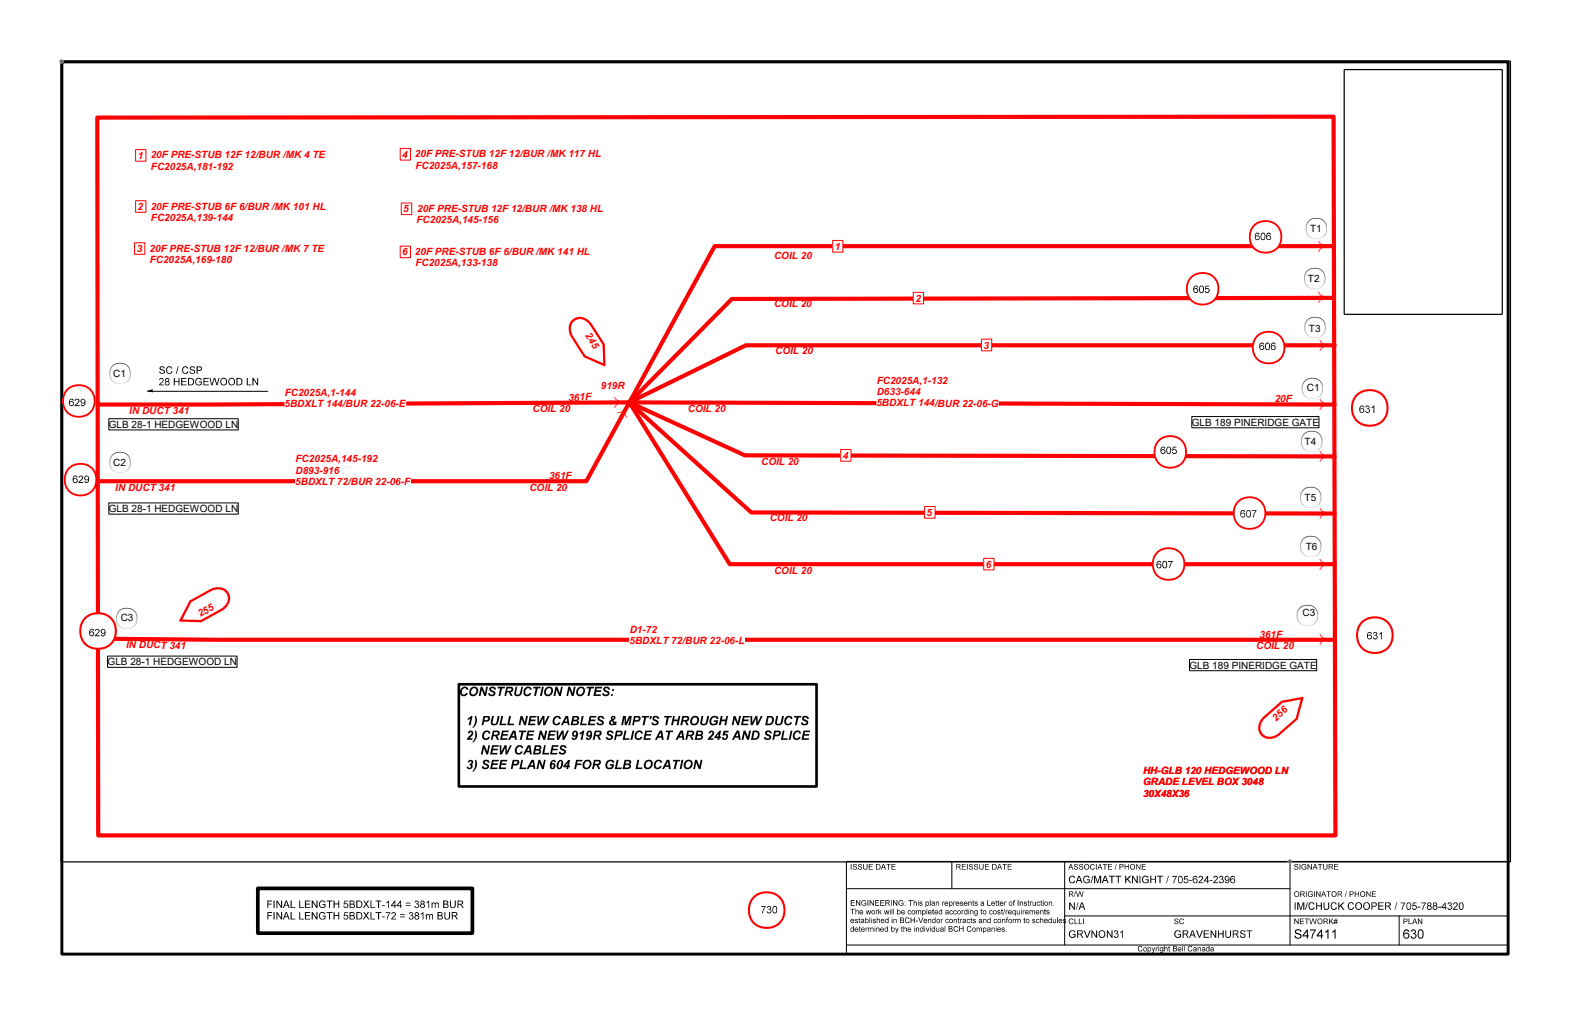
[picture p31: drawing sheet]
<svg xmlns="http://www.w3.org/2000/svg" width="432mm" height="279mm" viewBox="0 0 432 279" stroke-linecap="round" stroke-linejoin="round" font-family="sans-serif">
<defs><g id="words">
<g font-size="17.5" fill="#fff">
<text x="171.5" y="98.6" transform="rotate(-123 171.5 98.6)">E</text>
<text x="51.1" y="176" transform="rotate(-29 51.1 176)">E</text>
<text x="355.6" y="187" transform="rotate(139 355.6 187)">E</text>
</g>
<g font-size="17.5" fill="#f00">
<text x="171.5" y="98.6" transform="rotate(-123 171.5 98.6)">B</text>
<text x="51.1" y="176" transform="rotate(-29 51.1 176)">B</text>
<text x="355.6" y="187" transform="rotate(139 355.6 187)">B</text>
</g>
<g font-size="15.9" fill="#fff">
<text x="368.8" y="118.5">Y</text>
<text x="19" y="179.9">Y</text>
<text x="370.2" y="181">Y</text>
<text x="202.9" y="256.6">Y</text>
</g>
<g font-size="15.9" fill="#f00">
<text x="368.8" y="118.5">V</text>
<text x="19" y="179.9">V</text>
<text x="370.2" y="181">V</text>
<text x="202.9" y="256.6">V</text>
</g>
<g font-size="14.1" fill="#fff">
<text x="341" y="70.8">Y</text>
<text x="323.7" y="85">Y</text>
<text x="341.9" y="101.2">Y</text>
<text x="14.6" y="115.9">Y</text>
<text x="314.8" y="129.9">Y</text>
<text x="15.1" y="137.5">Y</text>
<text x="336.6" y="146.7">Y</text>
<text x="314.4" y="160.7">Y</text>
</g>
<g font-size="14.1" fill="#f00">
<text x="341" y="70.8">V</text>
<text x="323.7" y="85">V</text>
<text x="341.9" y="101.2">V</text>
<text x="14.6" y="115.9">V</text>
<text x="314.8" y="129.9">V</text>
<text x="15.1" y="137.5">V</text>
<text x="336.6" y="146.7">V</text>
<text x="314.4" y="160.7">V</text>
</g>
<g font-size="9.2" fill="#fff">
<text x="357.5" y="66.5">f</text>
<text x="357" y="80.4">f</text>
<text x="357.2" y="93.9">f</text>
<text x="28.4" y="106.4">f</text>
<text x="356.4" y="110.6">f</text>
<text x="356.2" y="125.1">f</text>
<text x="28.4" y="131">f</text>
<text x="355.9" y="140.5">f</text>
<text x="355.9" y="154.1">f</text>
<text x="30.3" y="173.8">f</text>
<text x="355" y="172.8">f</text>
</g>
<g font-size="9.2">
<text x="357.5" y="66.5">e</text>
<text x="357" y="80.4">e</text>
<text x="357.2" y="93.9">e</text>
<text x="28.4" y="106.4">e</text>
<text x="356.4" y="110.6">e</text>
<text x="356.2" y="125.1">e</text>
<text x="28.4" y="131">e</text>
<text x="355.9" y="140.5">e</text>
<text x="355.9" y="154.1">e</text>
<text x="30.3" y="173.8">e</text>
<text x="355" y="172.8">e</text>
</g>
<text font-size="4.5" x="40.6" y="109">E</text>
<g font-size="4.1" fill="#f00">
<text x="362.7" y="69.2">F</text>
<text x="362.7" y="83.4">F</text>
<text x="363" y="96.5">F</text>
<text x="169" y="112.2">F</text>
<text x="363" y="112.8">F</text>
<text x="172.5" y="115" transform="rotate(-61 172.5 115)">F</text>
<text x="363" y="127">F</text>
<text x="363" y="142.7">F</text>
<text x="363" y="156.7">F</text>
<text x="363" y="177.4">F</text>
</g>
<g font-size="2.8" fill="#f00">
<text x="37.9" y="43.7">1</text>
<text x="41.4" y="43.6">20F PRE-STUB 12F 12/BUR /MK 4 TE</text>
<text x="41.5" y="46.7">FC2025A,181-192</text>
<text x="110.6" y="43.4">4</text>
<text x="114.1" y="43.3">20F PRE-STUB 12F 12/BUR /MK 117 HL</text>
<text x="114.3" y="46.4">FC2025A,157-168</text>
<text x="37.8" y="57.7">2</text>
<text x="41.4" y="57.8">20F PRE-STUB 6F 6/BUR /MK 101 HL</text>
<text x="110.9" y="58.4">5</text>
<text x="114.7" y="58.4">20F PRE-STUB 12F 12/BUR /MK 138 HL</text>
<text x="41.5" y="60.7">FC2025A,139-144</text>
<text x="114.6" y="61.4">FC2025A,145-156</text>
<text x="37.6" y="69.3">3</text>
<text x="41.1" y="69.3">20F PRE-STUB 12F 12/BUR /MK 7 TE</text>
<text x="110.6" y="70.2">6</text>
<text x="114.1" y="70.2">20F PRE-STUB 6F 6/BUR /MK 141 HL</text>
<text x="212.9" y="71.2">COIL 20</text>
<text x="229.6" y="68.7">1</text>
<text x="41.2" y="72.3">FC2025A,169-180</text>
<text x="114.3" y="73.2">FC2025A,133-138</text>
<text x="251.8" y="82.9">2</text>
<text x="212.9" y="84.5">COIL 20</text>
<text x="270.5" y="95.8">3</text>
<text x="213.2" y="97.3">COIL 20</text>
<text x="165.3" y="106.9">919R</text>
<text x="241.1" y="105.5">FC2025A,1-132</text>
<text x="35.6" y="113.9">IN DUCT 341</text>
<text x="78.2" y="112.1">5BDXLT 144/BUR 22-06-E</text>
<text x="78.3" y="109">FC2025A,1-144</text>
<text x="146.5" y="113.3">COIL 20</text>
<text x="156.3" y="110.2">361F</text>
<text x="189.2" y="113.3">COIL 20</text>
<text x="241" y="111.8">5BDXLT 144/BUR 22-06-G</text>
<text x="241.1" y="108.7">D633-644</text>
<text x="350.6" y="110.4">20F</text>
<text x="81.3" y="127.2">FC2025A,145-192</text>
<text x="81.3" y="130.3">D893-916</text>
<text x="151" y="131.8">361F</text>
<text x="209.3" y="127.8">COIL 20</text>
<text x="231.8" y="126.2">4</text>
<text x="31.7" y="135">IN DUCT 341</text>
<text x="81.2" y="133.4">5BDXLT 72/BUR 22-06-F</text>
<text x="145.6" y="135">COIL 20</text>
<text x="211.7" y="143.3">COIL 20</text>
<text x="254.8" y="141.8">5</text>
<text x="212.9" y="157.8">COIL 20</text>
<text x="271.1" y="156.1">6</text>
<text x="173.2" y="173.9">D1-72</text>
<text x="34.7" y="178.3">IN DUCT 341</text>
<text x="173.1" y="177">5BDXLT 72/BUR 22-06-L</text>
<text x="345.5" y="178.6">COIL 20</text>
<text x="346.4" y="175.4">361F</text>
<text x="314.4" y="212.7">HH-GLB 120 HEDGEWOOD LN</text>
<text x="314.4" y="215.9">GRADE LEVEL BOX 3048</text>
<text x="314.4" y="219.1">30X48X36</text>
</g>
<g font-size="2.8">
<text x="360.3" y="63.9">T1</text>
<text x="359.7" y="77.6">T2</text>
<text x="360" y="91.2">T3</text>
<text x="31.1" y="103.7">C1</text>
<text x="359.4" y="107.5">C1</text>
<text x="29.9" y="117.6">GLB 28-1 HEDGEWOOD LN</text>
<text x="327.8" y="117.1">GLB 189 PINERIDGE GATE</text>
<text x="358.8" y="122.3">T4</text>
<text x="31.1" y="128.3">C2</text>
<text x="358.8" y="137.8">T5</text>
<text x="29.9" y="140.8">GLB 28-1 HEDGEWOOD LN</text>
<text x="359.1" y="151.1">T6</text>
<text x="33.2" y="170.7">C3</text>
<text x="358.2" y="169.5">C3</text>
<text x="29.6" y="182.9">GLB 28-1 HEDGEWOOD LN</text>
<text x="327.2" y="183.9">GLB 189 PINERIDGE GATE</text>
</g>
<g font-size="2.7" fill="#f00">
<text x="160.9" y="92.2" transform="rotate(57 160.9 92.2)">245</text>
<text x="55" y="169.8" transform="rotate(-29 55 169.8)">255</text>
<text x="350.9" y="198.5" transform="rotate(-41 350.9 198.5)">256</text>
</g>
<text font-size="2.6" fill="#f00" x="171.9" y="111.8">A</text>
<g font-size="1.7" fill="#fff">
<text x="16.1" y="17.7">x</text>
<text x="353.9" y="237.6">x</text>
</g>
</g></defs>
<path d="M26.8 32.3l340-.2 .5 197.6h-340.3zM366.8 67.7h-170.2l-23.5 43M366.8 81.9l-165.5 .3-28.2 28.5M367.1 95h-162l-32 15.7M26.9 110.7v.6l146.2-.6M173.1 110.7l-11.9 21.6h-134.3M173.1 110.7l31.8 14.5 162.2 .3M173.1 110.7l33.5 30.2 160.5 .3M173.1 110.7l27.6 44.5h166.4M173.1 110.7l194 .6M26.9 175.6l32.9 .3h307.3" fill="none" stroke="#f00" stroke-width="1.1"/>
<g fill="#fff">
<path d="M41.4 41h48.2v3.2h-48.2z" fill-rule="evenodd"/>
<path d="M41.4 55.2h48.2v3.2h-48.2z" fill-rule="evenodd"/>
<path d="M41.1 66.8h48.2v3.2h-48.2z" fill-rule="evenodd"/>
<path d="M78.2 109.5l33.5-.1v3.2l-33.5 .1z" fill-rule="evenodd"/>
<path d="M81.2 130.9h31.9v3.2h-31.9z" fill-rule="evenodd"/>
<path d="M241 109.2l33.7 .1v3.2l-33.7-.1z" fill-rule="evenodd"/>
<path d="M173.1 174.5h31.7v3.1h-31.7z" fill-rule="evenodd"/>
<path d="M114.1 40.7h51.3v3.2h-51.3z" fill-rule="evenodd"/>
<path d="M114.7 55.8h51.2v3.2h-51.2z" fill-rule="evenodd"/>
<path d="M114.1 67.7h48.2v3.2h-48.2z" fill-rule="evenodd"/>
<path d="M37.3 41.1h2.8v3.2h-2.8z" fill-rule="evenodd"/>
</g>
<path d="M37.3 41.1h2.8v3.2h-2.8z" fill="none" stroke="#f00" stroke-width=".28"/>
<path d="M229 66.1h2.8v3.2h-2.8z" fill-rule="evenodd" fill="#fff"/>
<path d="M229 66.1h2.8v3.2h-2.8z" fill="none" stroke="#f00" stroke-width=".28"/>
<path d="M37.3 55.2h2.8v3.2h-2.8z" fill-rule="evenodd" fill="#fff"/>
<path d="M37.3 55.2h2.8v3.2h-2.8z" fill="none" stroke="#f00" stroke-width=".28"/>
<path d="M251.2 80.4h2.8v3.2h-2.8z" fill-rule="evenodd" fill="#fff"/>
<path d="M251.2 80.4h2.8v3.2h-2.8z" fill="none" stroke="#f00" stroke-width=".28"/>
<path d="M37 66.8h2.8v3.1h-2.8z" fill-rule="evenodd" fill="#fff"/>
<path d="M37 66.8h2.8v3.1h-2.8z" fill="none" stroke="#f00" stroke-width=".28"/>
<path d="M269.9 93.3h2.9v3.2h-2.9z" fill-rule="evenodd" fill="#fff"/>
<path d="M269.9 93.3h2.9v3.2h-2.9z" fill="none" stroke="#f00" stroke-width=".28"/>
<path d="M110.1 40.8h2.8v3.2h-2.8z" fill-rule="evenodd" fill="#fff"/>
<path d="M110.1 40.8h2.8v3.2h-2.8z" fill="none" stroke="#f00" stroke-width=".28"/>
<path d="M231.2 123.6h2.9v3.2h-2.9z" fill-rule="evenodd" fill="#fff"/>
<path d="M231.2 123.6h2.9v3.2h-2.9z" fill="none" stroke="#f00" stroke-width=".28"/>
<path d="M110.4 55.8h2.8v3.2h-2.8z" fill-rule="evenodd" fill="#fff"/>
<path d="M110.4 55.8h2.8v3.2h-2.8z" fill="none" stroke="#f00" stroke-width=".28"/>
<path d="M254.3 139.3h2.9v3.2h-2.9z" fill-rule="evenodd" fill="#fff"/>
<path d="M254.3 139.3h2.9v3.2h-2.9z" fill="none" stroke="#f00" stroke-width=".28"/>
<path d="M110.1 67.7h2.8v3.2h-2.8z" fill-rule="evenodd" fill="#fff"/>
<path d="M110.1 67.7h2.8v3.2h-2.8z" fill="none" stroke="#f00" stroke-width=".28"/>
<path d="M270.6 153.5h2.8v3.2h-2.8z" fill-rule="evenodd" fill="#fff"/>
<path d="M270.6 153.5h2.8v3.2h-2.8z" fill="none" stroke="#f00" stroke-width=".28"/>
<path d="M29.9 115.1h35.6v3.1h-35.6zM327.8 114.6h35v3h-35zM29.9 138.3h35.6v3.1h-35.6zM29.6 180.4h35.6v3.1h-35.6zM327.2 181.4h34.9v3h-34.9z" fill="none" stroke="#000" stroke-width=".28"/>
<path d="M16.8 16.9l398.6-.1v220.2h-398.5zM369.7 19.2h43.4l.1 67.2h-43.4z" fill="none" stroke="#000" stroke-width=".34"/>
<path d="M17 17h397.8v245.4h-397.8z" fill="none" stroke="#000" stroke-width=".8"/>
<path d="M40.6 107.6h33.1M232.8 236.9h182v25.5h-182zM261.8 236.9v7.5M292.8 236.9v23M354.8 236.9v23M232.8 244.4h122M232.8 259.9h182M292.8 251.9h122M384.8 251.9v8" fill="none" stroke="#000" stroke-width=".28"/>
<g fill="#000">
<path d="M234 237.6h.2v1.5h-.2zM234.7 237.8a.58 .58 0 0 1 .5-.2 .58 .58 0 0 1 .5 .4h-.2a.33 .33 0 0 0-.4-.3 .33 .33 0 0 0-.3 .4l.1 .1a.52 .52 0 0 1 .7 .2 .52 .52 0 0 1-.2 .7 .59 .59 0 0 1-.9-.5h.2a.36 .36 0 0 0 .3 .5 .36 .36 0 0 0 .4-.3 .36 .36 0 0 0-.3-.4 .43 .43 0 0 1-.4-.2 .43 .43 0 0 1 0-.4zM236.1 237.8a.58 .58 0 0 1 .5-.2 .58 .58 0 0 1 .5 .4h-.2a.33 .33 0 0 0-.4-.3 .33 .33 0 0 0-.2 .4l.1 .1a.58 .58 0 0 1 .7 .4 .58 .58 0 0 1-.5 .7 .58 .58 0 0 1-.6-.5l-.1-.2h.2a.37 .37 0 0 0 .5 .5 .37 .37 0 0 0 .2-.6h-.1a.52 .52 0 0 1-.6-.7zM237.4 237.6h.2v.9a.39 .39 0 0 0 .3 .5 .39 .39 0 0 0 .5-.3v-1.1h.2v.9a.6 .6 0 0 1-.6 .7 .6 .6 0 0 1-.6-.7zM238.9 237.6h1.1v.2h-.9v.5h.8v.1h-.8v.6h1v.1h-1.2zM240.9 237.6h.6a.76 .76 0 0 1 .7 .8 .76 .76 0 0 1-.7 .7h-.6zM241.1 237.8v1.2a.63 .63 0 0 0 .9-.6 .63 .63 0 0 0-.9-.6zM242.8 237.6h.3l.6 1.5h-.2l-.2-.4h-.6l-.2 .4h-.2zM243 237.8l-.3 .7h.5zM243.8 237.6h1.1v.2h-.4v1.3h-.2v-1.3h-.5zM245.2 237.6h1.1v.2h-.9v.5h.8v.1h-.8v.6h.9v.1h-1.1z"/>
<path d="M356.1 237.8a.58 .58 0 0 1 .6-.2 .58 .58 0 0 1 .4 .4h-.2a.33 .33 0 0 0-.4-.3 .33 .33 0 0 0-.3 .4l.1 .1a.52 .52 0 0 1 .7 .2 .52 .52 0 0 1-.2 .7 .59 .59 0 0 1-.9-.5h.3a.36 .36 0 0 0 .2 .5 .36 .36 0 0 0 .4-.3 .36 .36 0 0 0-.3-.4 .43 .43 0 0 1-.4-.2 .43 .43 0 0 1 0-.4zM357.4 237.6h.2v1.5h-.2zM358.1 237.8a.68 .68 0 0 1 1.2 .2l-.2 .1a.6 .6 0 0 0-.9-.1 .6 .6 0 0 0 0 .9 .6 .6 0 0 0 .9-.1v-.3h-.4v-.2h.6v.6a.82 .82 0 0 1-1.2 .1 .82 .82 0 0 1 0-1.2zM359.6 237.6h.2l.8 1.2v-1.2h.2v1.5h-.2l-.8-1.1v1.1h-.2zM361.6 237.6h.2l.6 1.5h-.2l-.2-.4h-.6l-.2 .4h-.2zM361.7 237.8l-.3 .7h.5zM362.5 237.6h1.2v.2h-.5v1.3h-.2v-1.3h-.5zM363.9 237.6h.2v.9a.39 .39 0 0 0 .3 .5 .39 .39 0 0 0 .4-.3l.1-1.1h.2v.9a.6 .6 0 0 1-.6 .7 .6 .6 0 0 1-.6-.7zM365.4 237.6h.7a.41 .41 0 0 1 .5 .4 .41 .41 0 0 1-.4 .4l.5 .7h-.2l-.5-.6h-.4v.6h-.2zM365.6 237.8v.5h.7a.25 .25 0 0 0 .1-.4 .25 .25 0 0 0-.3-.1zM366.9 237.6h1.1v.2h-.8v.5h.8v.1h-.8v.6h.9v.1h-1.2z"/>
<path d="M294.1 252.8l.7-.2 .4 .4-.2 .1a.5 .5 0 0 0-.8-.2 .5 .5 0 0 0 0 .8 .41 .41 0 0 0 .5 .3 .41 .41 0 0 0 .3-.4l.2 .1a.74 .74 0 0 1-1.1 .3 .74 .74 0 0 1 0-1.2zM295.5 252.6h.2v1.4h.8v.1h-1zM296.7 252.6h.2v1.4h.7v.1h-.9zM297.9 252.6h.2v1.5h-.2z"/>
<path d="M386 252.6h.5a.48 .48 0 0 1 .6 .4 .48 .48 0 0 1-.5 .5h-.4v.6h-.2zM386.2 252.8v.6h.4a.3 .3 0 0 0 .3-.4 .3 .3 0 0 0-.4-.2zM387.4 252.6h.2v1.4h.8v.1h-1zM389 252.6h.2l.6 1.5h-.2l-.2-.4h-.6l-.2 .4h-.2zM389.1 252.8l-.3 .7h.5zM390 252.6h.2l.7 1.2v-1.2h.3v1.5h-.3l-.7-1.1v1.1h-.2z"/>
</g>
<path d="M293.8 255.3h15.5v3.2h-15.5z" fill-rule="evenodd" fill="#fff"/>
<path d="M294.3 256a.97 .97 0 0 1 1.5 .4l-.3 .1a.76 .76 0 0 0-1.1-.2 .76 .76 0 0 0 .1 1.2 .6 .6 0 0 0 .7 .2 .6 .6 0 0 0 .3-.7h-.5v-.2h.8v.8a1.1 1.1 0 0 1-1.6 0 1.1 1.1 0 0 1 .1-1.6zM296.2 255.9h.9a.54 .54 0 0 1 .7 .4 .54 .54 0 0 1-.5 .6l.7 1h-.4l-.6-.9h-.5v.9h-.3zM296.5 256.1v.7h.6a.36 .36 0 0 0 .5-.3 .36 .36 0 0 0-.5-.4zM298.1 255.9h.3l.6 1.7 .7-1.7h.3l-.8 2h-.3zM300.2 255.9h.2l1.1 1.5v-1.5h.3v2h-.3l-1.1-1.6v1.6h-.2zM302.4 256.1a.99 .99 0 0 1 1.4 .1 .99 .99 0 0 1-.1 1.4 .99 .99 0 0 1-1.4-.2l-.1-.8zM302.6 256.2a.79 .79 0 0 0-.1 1.3 .79 .79 0 0 0 1.2-.2 .79 .79 0 0 0-.3-1.1l-.3-.2zM304.4 255.9h.3l1 1.5v-1.5h.3v2h-.3l-1-1.6v1.6h-.3zM306.6 255.9a.53 .53 0 0 1 .8 .1 .53 .53 0 0 1-.1 .8 .64 .64 0 0 1 0 1 .64 .64 0 0 1-1-.4l.3-.1a.42 .42 0 0 0 .5 .4 .42 .42 0 0 0 .3-.5 .42 .42 0 0 0-.6-.3v-.2a.32 .32 0 0 0 .4-.2 .32 .32 0 0 0-.1-.4l-.7 .3zM308.1 256.4l.7-.5v2h-.2v-1.6l-.5 .3z" fill="#000"/>
<path d="M355.8 247.6h46.8v3.2h-46.8z" fill-rule="evenodd" fill="#fff"/>
<path d="M356.1 248.2h.2v2h-.2zM356.8 248.2h.5l.5 1.7 .5-1.7h.4v2h-.3v-1.8l-.5 1.8h-.3l-.5-1.8v1.8h-.3zM359.5 248.2h.2l-.6 2h-.2zM360.2 248.3a.84 .84 0 0 1 1.3 .4l-.2 .1a.65 .65 0 0 0-.9-.4 .65 .65 0 0 0-.2 1 .58 .58 0 0 0 .5 .6 .58 .58 0 0 0 .6-.5l.3 .1a.94 .94 0 0 1-1.3 .5 .94 .94 0 0 1-.4-1.3zM362 248.2h.2v.8h1.1v-.8h.3v2h-.3v-1h-1.1v1h-.2zM364 248.2h.3v1.1a.53 .53 0 0 0 .5 .7 .53 .53 0 0 0 .5-.7v-1.1h.3v1.1a.79 .79 0 0 1-.8 .9 .79 .79 0 0 1-.8-.9zM366.3 248.3a.87 .87 0 0 1 1.4 .4l-.3 .1a.65 .65 0 0 0-.9-.4 .65 .65 0 0 0-.2 1 .58 .58 0 0 0 .5 .6 .58 .58 0 0 0 .6-.5l.3 .1a.94 .94 0 0 1-1.3 .5 .94 .94 0 0 1-.4-1.3zM368.1 248.2h.2v.9l1.1-.9h.3l-.8 .8 .9 1.2h-.4l-.7-1-.4 .3v.7h-.2zM371.1 248.2a.89 .89 0 0 1 1.3 .5l-.3 .1a.59 .59 0 0 0-.8-.4 .59 .59 0 0 0-.3 .8 .59 .59 0 0 0 .4 .7 .59 .59 0 0 0 .7-.4l.3 .1a.94 .94 0 0 1-1.3 .5 .94 .94 0 0 1-.4-1.3zM372.7 249.2a1 1 0 0 1 2 0 1 1 0 0 1-2 0zM373.2 248.5a.81 .81 0 0 0-.2 1.1 .81 .81 0 0 0 1 .3 .79 .79 0 0 0 .3-1.1 .79 .79 0 0 0-1.1-.3zM374.9 249.2a1 1 0 0 1 2 0 1 1 0 0 1-2 0zM375.4 248.5a.8 .8 0 0 0-.2 1.1 .8 .8 0 0 0 1 .3 .79 .79 0 0 0 .3-1.1 .79 .79 0 0 0-1.1-.3zM377.2 248.2h.7a.61 .61 0 0 1 .8 .5 .61 .61 0 0 1-.7 .6h-.6v.9h-.2zM377.4 248.4v.7h.8a.39 .39 0 0 0 .2-.5 .39 .39 0 0 0-.5-.2zM379.1 248.2h1.4v.2h-1.2v.6h1.1v.3h-1.1v.6h1.2v.3h-1.4zM381 248.2h.8a.56 .56 0 0 1 .7 .4 .56 .56 0 0 1-.5 .7l.7 .9h-.3l-.8-.9h-.4v.9h-.2zM381.2 248.4v.6h.6a.35 .35 0 0 0 .4-.2 .35 .35 0 0 0-.4-.4zM384.1 248.2h.2l-.6 2h-.2zM385.2 248.2h1.3l-.6 1.2-.1 .8h-.3l.1-.4 .7-1.4h-1.1zM387 248.3a.73 .73 0 0 1 .9 0 .73 .73 0 0 1 .2 .9 .72 .72 0 0 1-.6 1 .72 .72 0 0 1-.7-1zM387.1 248.5a.86 .86 0 0 0 .5 1.4 .87 .87 0 0 0 .3-.8 .87 .87 0 0 0-.6-.7zM388.6 248.2h1v.2h-.8l-.1 .6a.66 .66 0 0 1 .9 .3 .66 .66 0 0 1-.4 .9 .66 .66 0 0 1-.8-.5l.2-.1a.46 .46 0 0 0 .7 .3 .46 .46 0 0 0 0-.7 .46 .46 0 0 0-.7 .1h-.2zM389.9 249.3h.8v.3h-.8zM390.9 248.2h1.3l-.8 2h-.2v-.4l.7-1.4h-1zM392.7 248.3a.55 .55 0 0 1 .8 0 .55 .55 0 0 1-.1 .8 .62 .62 0 0 1 .2 .9 .62 .62 0 0 1-1 0 .62 .62 0 0 1 .2-.9l-.3-.4zM392.7 248.6a.35 .35 0 0 0 .7 0 .35 .35 0 0 0-.7 0zM392.7 249.6a.41 .41 0 0 0 .8 0 .41 .41 0 0 0-.8 0zM394.3 248.3a.55 .55 0 0 1 .8 0 .55 .55 0 0 1-.1 .8 .62 .62 0 0 1 .1 .9 .62 .62 0 0 1-.9 0 .62 .62 0 0 1 .1-.9l-.2-.4zM394.3 248.6a.35 .35 0 0 0 .7 0 .35 .35 0 0 0-.7 0zM394.2 249.6a.45 .45 0 0 0 .9 0 .45 .45 0 0 0-.9 0zM395.5 249.3h.8v.3h-.8zM397.4 248.2h.2v1.3h.2v.2h-.2v.5h-.2v-.5h-1v-.2zM397.4 248.6l-.7 .9h.7zM398.3 248.2a.54 .54 0 0 1 .8 .1 .54 .54 0 0 1-.1 .7 .65 .65 0 0 1 .1 1.1 .65 .65 0 0 1-1-.4l.2-.1a.42 .42 0 0 0 .5 .4 .42 .42 0 0 0 .3-.5 .42 .42 0 0 0-.5-.3v-.2a.35 .35 0 0 0 .4-.1 .35 .35 0 0 0 0-.4l-.4-.1-.2 .3h-.3zM399.7 248.4a.66 .66 0 0 1 1.1 0 .66 .66 0 0 1-.3 1l-.6 .5h1v.3h-1.3l.3-.6a.8 .8 0 0 0 .5-1.2l-.4 .1-.1 .3-.3-.1zM401.4 248.3a.79 .79 0 0 1 1 .1 .79 .79 0 0 1 .1 1 .71 .71 0 0 1-.8 .8 .71 .71 0 0 1-.5-1zM401.6 248.5a.86 .86 0 0 0 .5 1.4 1.12 1.12 0 0 0-.2-1.5z" fill="#000"/>
<path d="M293.8 247.6h4.7v3.2h-4.7z" fill-rule="evenodd" fill="#fff"/>
<path d="M294 248.2h.3l1.1 1.5v-1.5h.2v2h-.2l-1.1-1.6v1.6h-.3zM296.5 248.2h.1l-.6 2h-.1zM297.4 248.2h.3l.8 2h-.3l-.2-.6h-.9l-.2 .6h-.3zM297.6 248.4l-.4 .9h.7z" fill="#000"/>
<path d="M322.8 255.3h21.7v3.2h-21.7z" fill-rule="evenodd" fill="#fff"/>
<g fill="#000">
<path d="M323.3 256a.96 .96 0 0 1 1.5 .4l-.3 .1a.76 .76 0 0 0-1.1-.2 .76 .76 0 0 0 .1 1.2 .6 .6 0 0 0 .7 .2 .6 .6 0 0 0 .3-.7h-.5v-.2h.8v.8a1.1 1.1 0 0 1-1.6 0 1.1 1.1 0 0 1 .1-1.6zM325.2 255.9h.9a.54 .54 0 0 1 .7 .4 .54 .54 0 0 1-.5 .6l.7 1h-.4l-.6-.9h-.5v.9h-.3zM325.5 256.1v.7h.6a.35 .35 0 0 0 .5-.4 .35 .35 0 0 0-.5-.3zM327.8 255.9h.4l.7 2h-.3l-.2-.6h-.8l-.3 .6h-.2zM328 256.1l-.3 .9h.6zM328.9 255.9h.4l.6 1.7 .6-1.7h.3l-.8 2h-.2zM331 255.9h1.5v.2h-1.2v.6h1.1v.2h-1.1v.7h1.2v.3h-1.5zM333 255.9h.2l1 1.5v-1.5h.3v2h-.3l-1-1.6v1.6h-.2zM335 255.9h.2v.8h1.1v-.8h.2v2h-.2v-1h-1.1v1h-.2zM337 255.9h.3v1.1a.53 .53 0 0 0 .5 .7 .53 .53 0 0 0 .5-.7v-1.1h.3v1.1a.79 .79 0 0 1-.8 .9 .79 .79 0 0 1-.8-.9zM339 255.9h.9a.54 .54 0 0 1 .7 .4 .54 .54 0 0 1-.5 .6l.7 1h-.4l-.6-.9h-.5v.9h-.3zM339.3 256.1v.7h.6a.36 .36 0 0 0 .5-.3 .36 .36 0 0 0-.5-.4zM341.2 256.1a.79 .79 0 0 1 1.3 .3h-.2a.41 .41 0 0 0-.6-.4 .41 .41 0 0 0-.2 .6h.1a.69 .69 0 0 1 .9 .4 .69 .69 0 0 1-.3 .9 .83 .83 0 0 1-1.2-.7h.3a.46 .46 0 0 0 .5 .6 .46 .46 0 0 0 .3-.8 .84 .84 0 0 1-1-.8zM342.8 255.9h1.6v.2h-.7v1.8h-.2v-1.8h-.7z"/>
<path d="M355.9 245.9a.75 .75 0 0 1 1.5 0 .75 .75 0 0 1-1.5 0zM356.1 245.9a.6 .6 0 0 0 1.2 0 .6 .6 0 0 0-1.2 0zM357.6 245.1h.7a.41 .41 0 0 1 .5 .4 .41 .41 0 0 1-.4 .4l.5 .7h-.2l-.5-.6h-.4v.6h-.2zM357.8 245.3v.5h.6a.25 .25 0 0 0 .2-.3 .25 .25 0 0 0-.3-.2zM359.2 245.1h.2v1.5h-.2zM359.9 245.3a.7 .7 0 0 1 1.2 .2l-.2 .1a.62 .62 0 0 0-.9-.1 .62 .62 0 0 0 0 .9 .62 .62 0 0 0 .9-.1v-.3h-.4v-.2h.6v.6a.81 .81 0 0 1-1.2 .1 .81 .81 0 0 1 0-1.2zM361.4 245.1h.2v1.5h-.2zM362 245.1h.2l.8 1.2v-1.2h.2v1.5h-.2l-.8-1.2v1.2h-.2zM363.9 245.1h.3l.5 1.5h-.2l-.1-.4h-.7l-.1 .4h-.3zM364.1 245.3l-.3 .7h.5zM364.8 245.1h1.2v.2h-.5v1.3h-.2v-1.3h-.5zM366.2 245.9a.77 .77 0 0 1 1.5 0 .77 .77 0 0 1-1.5 0zM366.4 245.9a.55 .55 0 0 0 1.1 0 .55 .55 0 0 0-1.1 0zM367.9 245.1h.7a.41 .41 0 0 1 .5 .3 .41 .41 0 0 1-.4 .5l.5 .7h-.2l-.6-.6h-.3v.6h-.2zM368.1 245.3v.5h.4a.27 .27 0 0 0 .4-.2 .27 .27 0 0 0-.3-.3zM370.3 245.1l-.3 1.5h-.2zM371.2 245.1l.7 .1a.45 .45 0 0 1 .4 .5 .45 .45 0 0 1-.5 .3h-.4v.6h-.2zM371.4 245.3v.5h.6a.3 .3 0 0 0 .1-.4 .3 .3 0 0 0-.3-.1zM372.6 245.1h.2v.6h.8v-.6h.2v1.5h-.2v-.7h-.8v.7h-.2zM374.1 245.9a.77 .77 0 0 1 1.5 0 .77 .77 0 0 1-1.5 0zM374.3 245.9a.55 .55 0 0 0 1.1 0 .55 .55 0 0 0-1.1 0zM375.8 245.1h.2l.8 1.2v-1.2h.1v1.5l-.9-1.2v1.2h-.2zM377.3 245.1h1.1v.2h-.9v.4h.8v.2h-.8v.6h.9v.1h-1.1z"/>
<path d="M356.2 255.9l.1-.1a.99 .99 0 0 1 1.6 .4h-.3a.53 .53 0 0 0-.6-.5 .53 .53 0 0 0-.4 .8h.2a.91 .91 0 0 1 .9 .4 .91 .91 0 0 1 .1 1l-.6 .2a.89 .89 0 0 1-1.2-.8h.4a.6 .6 0 0 0 .6 .7 .6 .6 0 0 0 .5-.8l-.3-.2a.85 .85 0 0 1-1-1.1zM359.5 255.6h.2v1.6h.3v.3h-.3v.6h-.3v-.6h-1.2v-.3zM359.4 256.2l-.8 1h.8zM360.3 255.6h1.6l-.7 1.5-.2 1h-.3l.2-1 .7-1.2h-1.3zM363.3 255.6h.3v1.6h.3v.3h-.3v.6h-.3v-.6h-1.2v-.3zM363.3 256.2l-.8 1h.8zM364.4 256.2l1-.6v2.5h-.3v-1.9l-.7 .3zM366.4 256.2l.9-.6v2.5h-.3v-1.9l-.6 .3z"/>
<path d="M386.2 255.9a.79 .79 0 0 1 .8-.3 .79 .79 0 0 1 .6 .6h-.3a.62 .62 0 0 0-.8-.3 .62 .62 0 0 0-.3 .9 .84 .84 0 0 1 1.3 .1 .84 .84 0 0 1-.4 1.3 .84 .84 0 0 1-1.1-.7l-.1-.9zM386.2 257.3a.6 .6 0 0 0 1.2 0 .6 .6 0 0 0-1.2 0zM388.2 255.7a.65 .65 0 0 1 1 0 .65 .65 0 0 1-.1 1 .79 .79 0 0 1 .1 1.4 .79 .79 0 0 1-1.3-.6l.3-.1a.53 .53 0 0 0 .7 .5 .53 .53 0 0 0 .4-.7 .53 .53 0 0 0-.7-.3v-.3a.39 .39 0 0 0 .6-.4 .39 .39 0 0 0-.6-.3l-.3 .3h-.3zM390.1 255.8a.88 .88 0 0 1 1.2 0 .88 .88 0 0 1 .2 1.1 .9 .9 0 0 1-.8 1.3 .9 .9 0 0 1-.8-1.3zM390.4 255.9a1.28 1.28 0 0 0 .3 2h.2a1.37 1.37 0 0 0-.2-2z"/>
</g>
<g fill="#fff">
<path d="M262.8 240.5v2.8z"/>
<path d="M233.8 240.5v2.8z"/>
</g>
<g fill="#000">
<path d="M263 237.6h.7a.41 .41 0 0 1 .5 .3 .41 .41 0 0 1-.4 .5l.5 .7h-.2l-.6-.6h-.3v.6h-.2zM263.2 237.8v.5h.4a.26 .26 0 0 0 .4-.1 .26 .26 0 0 0-.2-.4zM264.5 237.6h1.1v.2h-.9v.5h.9v.1h-.9v.6h.9v.1h-1.1zM265.9 237.6h.2v1.5h-.2zM266.6 237.8a.62 .62 0 0 1 1 .2h-.2a.32 .32 0 0 0-.3-.3 .32 .32 0 0 0-.3 .4l.1 .1a.57 .57 0 0 1 .7 .4 .57 .57 0 0 1-.5 .7 .57 .57 0 0 1-.6-.5l-.1-.2h.3a.36 .36 0 0 0 .1 .5 .36 .36 0 0 0 .5-.1 .36 .36 0 0 0-.1-.5 .52 .52 0 0 1-.5-.2 .52 .52 0 0 1-.1-.5zM268.1 237.7a.59 .59 0 0 1 .9 .3h-.2a.3 .3 0 0 0-.4-.3 .3 .3 0 0 0-.1 .5 .52 .52 0 0 1 .6 .2 .52 .52 0 0 1-.1 .7 .59 .59 0 0 1-.9-.5h.2a.36 .36 0 0 0 .2 .5 .36 .36 0 0 0 .5-.3 .36 .36 0 0 0-.4-.4 .42 .42 0 0 1-.4-.2 .42 .42 0 0 1 .1-.5zM269.4 237.6h.1v.9a.4 .4 0 0 0 .3 .5 .4 .4 0 0 0 .5-.3v-1.1h.2v.9a.58 .58 0 0 1-.6 .7 .58 .58 0 0 1-.5-.7zM270.9 237.6h1v.2h-.8v.5h.8v.1h-.8v.6h.9v.1h-1.1zM272.9 237.6h.5a.76 .76 0 0 1 .7 .8 .76 .76 0 0 1-.7 .7h-.5zM273.1 237.8v1.2a.62 .62 0 0 0 .8-.6 .62 .62 0 0 0-.8-.6zM274.8 237.6h.2l.6 1.5-.4-.4h-.6l-.2 .4h-.2zM274.9 237.8l-.2 .7h.5zM275.7 237.6h1.2v.2h-.5v1.3h-.2v-1.3h-.5zM277.2 237.6h1v.2h-.9v.5h.9v.1h-.9v.6h1v.1h-1.1z"/>
<path d="M294 245.1h.6a.41 .41 0 0 1 .6 .3 .41 .41 0 0 1-.4 .5l.5 .7h-.2l-.6-.6h-.3v.6h-.2zM294.2 245.3v.5h.4a.27 .27 0 0 0 .4-.2 .27 .27 0 0 0-.3-.3zM295.8 245.1h.2l-.6 1.5zM296 245.1h.1l.4 1.3 .3-1.3h.3l.4 1.3 .3-1.3h.2l-.4 1.5h-.2l-.4-1.3-.4 1.3h-.3z"/>
<path d="M323 252.8l.3-.2a.59 .59 0 0 1 .8 .4h-.2a.33 .33 0 0 0-.4-.3 .33 .33 0 0 0-.2 .5h.1a.57 .57 0 0 1 .7 .4 .57 .57 0 0 1-.5 .7 .57 .57 0 0 1-.6-.5l.1-.1a.35 .35 0 0 0 .2 .4 .35 .35 0 0 0 .5-.2 .35 .35 0 0 0-.1-.4 .53 .53 0 0 1-.7-.7zM324.5 252.8l.7-.2 .4 .4-.2 .1a.52 .52 0 0 0-.8-.2 .52 .52 0 0 0 0 .8 .41 .41 0 0 0 .4 .3 .41 .41 0 0 0 .4-.4l.2 .1a.73 .73 0 0 1-1.1 .2 .73 .73 0 0 1 0-1.1z"/>
<path d="M313.1 260.3l.7-.2 .4 .4-.2 .1a.52 .52 0 0 0-.8-.2 .52 .52 0 0 0 0 .8 .44 .44 0 0 0 .4 .3 .44 .44 0 0 0 .4-.4l.2 .1a.74 .74 0 0 1-1.1 .3 .74 .74 0 0 1 0-1.2zM314.5 261.1a.55 .55 0 0 1 1.1 0 .55 .55 0 0 1-1.1 0zM314.6 261.1a.4 .4 0 0 0 .8 0 .4 .4 0 0 0-.8 0zM315.6 260.5l.2 .2a.51 .51 0 0 1 .8 .4 .51 .51 0 0 1-.8 .4v.5h-.2zM315.8 261.1a.37 .37 0 0 0 .7 0 .37 .37 0 0 0-.7 0zM316.7 260.5h.2l.3 .9 .3-.9h.2l-.6 1.6-.3-.2 .4-.3zM317.9 260.5l.1 .2 .5-.1-.4 .2v.8h-.2zM318.6 260.1l.2 .2zM318.6 260.5h.2v1.1h-.2zM319.1 260.7l.9-.2v1a.5 .5 0 0 1-.4 .6 .5 .5 0 0 1-.6-.4l.2 .2a.34 .34 0 0 0 .4 0 .34 .34 0 0 0 .1-.4 .53 .53 0 0 1-.7-.1 .53 .53 0 0 1 .1-.7zM319.2 261.1a.35 .35 0 0 0 .7 0 .35 .35 0 0 0-.7 0zM320.2 260.1h.2v.6a.37 .37 0 0 1 .5-.2 .37 .37 0 0 1 .2 .4v.7h-.2v-.7a.26 .26 0 0 0-.3-.2 .26 .26 0 0 0-.2 .3v.6h-.2zM321.4 260.3l.2-.2v.4h.2l-.2 .2 .2 1-.4-.2v-.8h-.1zM322.6 260.1h.6a.39 .39 0 0 1 .4 .2 .39 .39 0 0 1-.1 .5l.2 .3-.1 .4-1 .1zM322.8 260.3v.5l.6-.1v-.4zM322.8 260.9v.6l.7-.1-.1-.4zM324.1 260.6a.54 .54 0 0 1 .6 0 .54 .54 0 0 1 .3 .6h-.9a.35 .35 0 0 0 .2 .3 .35 .35 0 0 0 .4-.2h.3a.57 .57 0 0 1-.9 .2 .57 .57 0 0 1 0-.9zM324.1 260.8v.2h.6l-.1-.3zM325.2 260.1h.1v1.5h-.1zM325.6 260.1h.2v1.5h-.2zM326.9 260.3l.7-.2 .3 .2-.2 .3a.55 .55 0 0 0-.9 .2 .55 .55 0 0 0 .7 .7l.2-.4 .3 .1a.73 .73 0 0 1-1.2 .2 .73 .73 0 0 1 .1-1.1zM328.3 260.6h.8l.1 1-.3-.1a.41 .41 0 0 1-.5 .2 .41 .41 0 0 1-.2-.6 .41 .41 0 0 1 .6-.1l.1-.1a.28 .28 0 0 0-.2-.2 .28 .28 0 0 0-.3 .2h-.2zM328.4 261.2v.2l.3 .1 .2-.4zM329.4 260.5l.2 .2a.39 .39 0 0 1 .5-.2 .39 .39 0 0 1 .2 .5v.6h-.2v-.6a.27 .27 0 0 0-.2-.4 .27 .27 0 0 0-.3 .3v.7h-.2zM330.6 260.6l.2-.1a.63 .63 0 0 1 .7 .3 .63 .63 0 0 1-.2 .8v-.1a.39 .39 0 0 1-.6 .2 .39 .39 0 0 1 .1-.7l.5-.1-.3-.2-.5 .2zM330.7 261.2l.1 .3h.2l.3-.4zM331.8 260.7l.3-.2 .3 .2v-.6h.3v1.5l-.3-.1a.53 .53 0 0 1-.7-.1 .53 .53 0 0 1 .1-.7zM331.8 261.1a.4 .4 0 0 0 .8 0 .4 .4 0 0 0-.8 0zM333 260.6l.4-.1 .4 .1 .1 1-.3-.1a.41 .41 0 0 1-.5 .2 .41 .41 0 0 1-.2-.6 .41 .41 0 0 1 .6-.1l.1-.1a.28 .28 0 0 0-.2-.2 .28 .28 0 0 0-.3 .2h-.2zM333.1 261.2v.2l.3 .1 .2-.4z"/>
</g>
<path d="M293.8 240.3h46v3.2h-46z" fill-rule="evenodd" fill="#fff"/>
<g fill="#000">
<path d="M328.5 78.6l.8 .1 .2 .3-.2 .1a.48 .48 0 0 0-.7-.3 .48 .48 0 0 0-.2 .7 .7 .7 0 0 1 1.1 .2 .7 .7 0 0 1-.5 1 .7 .7 0 0 1-.8-.8v-.6zM328.4 79.9a.45 .45 0 0 0 .9 0 .45 .45 0 0 0-.9 0zM330 78.7a.79 .79 0 0 1 1 .1 .79 .79 0 0 1 .1 1 .71 .71 0 0 1-.8 .8 .71 .71 0 0 1-.5-1zM330.1 78.9a1.05 1.05 0 0 0 .4 1.4 .97 .97 0 0 0 0-1.6zM331.6 78.6h1v.2h-.8l-.1 .6a.67 .67 0 0 1 .9 .3 .67 .67 0 0 1-.4 .9 .67 .67 0 0 1-.9-.5l.3-.1a.44 .44 0 0 0 .6 .2 .44 .44 0 0 0 .1-.6 .44 .44 0 0 0-.7 0h-.2z"/>
<path d="M345.3 64.2a.61 .61 0 0 1 .6-.2 .61 .61 0 0 1 .5 .5h-.2a.49 .49 0 0 0-.7-.2 .49 .49 0 0 0-.2 .6 .67 .67 0 0 1 1.1 .2 .67 .67 0 0 1-.4 .9 .67 .67 0 0 1-.9-.6zM345.3 65.4a.5 .5 0 0 0 1 0 .5 .5 0 0 0-1 0zM346.8 64.2a.77 .77 0 0 1 1.1 0 .77 .77 0 0 1 .1 1.1 .69 .69 0 0 1-.8 .7 .69 .69 0 0 1-.5-1zM347 64.4a.87 .87 0 0 0 .5 1.4 .86 .86 0 0 0 .4-.9 .86 .86 0 0 0-.7-.6zM348.4 64.2a.61 .61 0 0 1 .7-.2 .61 .61 0 0 1 .4 .5h-.2a.49 .49 0 0 0-.6-.2 .49 .49 0 0 0-.3 .6 .67 .67 0 0 1 1.1 .2 .67 .67 0 0 1-.4 .9 .67 .67 0 0 1-.8-.6zM348.4 65.4a.5 .5 0 0 0 1 0 .5 .5 0 0 0-1 0z"/>
<path d="M346.6 94.4a.61 .61 0 0 1 .6-.2 .61 .61 0 0 1 .5 .5h-.3a.47 .47 0 0 0-.6-.2 .47 .47 0 0 0-.2 .7 .69 .69 0 0 1 1.1 .2 .69 .69 0 0 1-.5 1 .69 .69 0 0 1-.8-.8zM346.6 95.6a.47 .47 0 0 0 .9 0 .47 .47 0 0 0-.9 0zM348.1 94.5a.77 .77 0 0 1 1.1-.1 .77 .77 0 0 1 .1 1.1 .71 .71 0 0 1-.8 .8 .71 .71 0 0 1-.6-1.1zM348.3 94.6a.87 .87 0 0 0 .5 1.4 1.12 1.12 0 0 0-.2-1.6zM349.7 94.4a.61 .61 0 0 1 .7-.2 .61 .61 0 0 1 .4 .5h-.2a.47 .47 0 0 0-.7-.2 .47 .47 0 0 0-.2 .7 .67 .67 0 0 1 1.1 .1 .67 .67 0 0 1-.4 1 .67 .67 0 0 1-.9-.7zM349.7 95.6a.5 .5 0 0 0 1 0 .5 .5 0 0 0-1 0z"/>
<path d="M19.2 109.9a.63 .63 0 0 1 .7-.2 .63 .63 0 0 1 .4 .5h-.2a.48 .48 0 0 0-.7-.3 .48 .48 0 0 0-.2 .7 .67 .67 0 0 1 1.1 .2 .67 .67 0 0 1-.5 1 .67 .67 0 0 1-.8-.7zM19.2 111a.45 .45 0 0 0 .9 0 .45 .45 0 0 0-.9 0zM20.7 109.9a.66 .66 0 0 1 1 0 .66 .66 0 0 1-.3 1l-.5 .5h1v.3h-1.4l.4-.6a.83 .83 0 0 0 .5-1.2h-.5l-.1 .3h-.2zM22.4 109.8a.85 .85 0 0 1 1 .2 .85 .85 0 0 1 .1 1.1 .64 .64 0 0 1-.6 .6 .64 .64 0 0 1-.7-.5h.2a.45 .45 0 0 0 .7 .2 .45 .45 0 0 0 .1-.7 .65 .65 0 0 1-.9 .1 .65 .65 0 0 1 .1-1zM22.3 110.3a.46 .46 0 0 0 .9 0 .46 .46 0 0 0-.9 0z"/>
<path d="M43.9 101a.8 .8 0 0 1 .8-.3 .8 .8 0 0 1 .6 .6h-.3a.42 .42 0 0 0-.5-.4 .42 .42 0 0 0-.3 .6h.2a.71 .71 0 0 1 .8 .3 .71 .71 0 0 1 0 .9 .85 .85 0 0 1-1.4-.5h.3a.47 .47 0 0 0 .5 .5 .47 .47 0 0 0 .4-.7h-.1a.91 .91 0 0 1-1-.9zM46 100.9a.84 .84 0 0 1 1.4 .4l-.3 .1a.64 .64 0 0 0-.9-.3 .64 .64 0 0 0-.2 .9 .57 .57 0 0 0 .5 .6 .57 .57 0 0 0 .6-.5l.3 .1a.93 .93 0 0 1-1.3 .5 .93 .93 0 0 1-.4-1.3zM48.9 100.8h.2l-.5 2h-.3zM50.4 100.9a.85 .85 0 0 1 1.4 .4l-.3 .1a.67 .67 0 0 0-1-.2 .67 .67 0 0 0-.1 1 .56 .56 0 0 0 .6 .4 .56 .56 0 0 0 .5-.5l.3 .1a.93 .93 0 0 1-1.3 .5 .93 .93 0 0 1-.4-1.3zM52.4 100.9a.78 .78 0 0 1 1.2 .4h-.2a.43 .43 0 0 0-.5-.4 .43 .43 0 0 0-.4 .6 .98 .98 0 0 1 1.2 .9 .82 .82 0 0 1-.9 .4 .82 .82 0 0 1-.7-.6h.3a.48 .48 0 0 0 .5 .5 .48 .48 0 0 0 .4-.7h-.1a.84 .84 0 0 1-1-.9zM54.1 100.8h.7a.62 .62 0 0 1 .8 .5 .62 .62 0 0 1-.7 .7h-.5v.8h-.3zM54.4 101v.7h.5a.37 .37 0 0 0 .4-.4 .37 .37 0 0 0-.5-.3z"/>
<path d="M43.9 104.1a.69 .69 0 0 1 1.1 .3 .69 .69 0 0 1-.6 .9l-.4 .4h1v.3h-1.3l.4-.6a.78 .78 0 0 0 .5-1.2l-.8 .3zM45.6 104.1a.55 .55 0 0 1 .8-.1 .55 .55 0 0 1-.1 .9 .62 .62 0 0 1 .2 .9 .62 .62 0 0 1-1 0 .62 .62 0 0 1 .2-.9l-.2-.2zM45.6 104.4a.35 .35 0 0 0 .7 0 .35 .35 0 0 0-.7 0zM45.6 105.4a.42 .42 0 0 0 .8 0 .42 .42 0 0 0-.8 0zM47.8 103.9h.3v.9h1v-.9h.3v2.1h-.3v-1h-1v1h-.3zM49.8 103.9h1.5v.3h-1.2v.6h1.1v.2h-1.1v.7h1.2v.3h-1.5zM51.7 103.9h.7a1.02 1.02 0 0 1 1 1 1.02 1.02 0 0 1-1 1.1h-.7zM52 104.2v1.5h.4a.79 .79 0 0 0 .7-.7 .79 .79 0 0 0-.7-.8zM54 104.1a.93 .93 0 0 1 1.5 .4l-.3 .1a.78 .78 0 0 0-1.2-.1 .78 .78 0 0 0 .3 1.2l.5 .1 .4-.3v-.3h-.5v-.3h.8v.8a1.09 1.09 0 0 1-1.6 0 1.09 1.09 0 0 1 .1-1.6zM56 103.9h1.4v.3h-1.2v.6h1.1v.2h-1.1v.7h1.2v.3h-1.4zM57.6 103.9h.3l.4 1.8 .5-1.8h.4l.5 1.8 .4-1.8h.3l-.5 2.1h-.3l-.6-1.8-.5 1.8h-.4zM60.6 105a1 1 0 0 1 2 0 1 1 0 0 1-2 0zM61 104.3a.77 .77 0 0 0-.1 1.2 .77 .77 0 0 0 1.2-.1 .76 .76 0 0 0 0-1 .76 .76 0 0 0-1.1-.1zM62.8 105a1 1 0 0 1 2 0 1 1 0 0 1-2 0zM63.2 104.3a.77 .77 0 0 0-.1 1.2 .77 .77 0 0 0 1.2-.1 .76 .76 0 0 0 0-1 .76 .76 0 0 0-1.1-.1zM65 103.9h.7a1.02 1.02 0 0 1 1 1 1.02 1.02 0 0 1-1 1.1h-.7zM65.3 104.2v1.5a.86 .86 0 0 0 1.1-.4 .86 .86 0 0 0-.3-1.1zM67.9 103.9h.3v1.8h.9v.3h-1.2zM69.4 103.9h.3l1 1.6v-1.6h.3v2.1h-.3l-1-1.6v1.6h-.3z"/>
<path d="M374.1 111.8a.61 .61 0 0 1 .6-.3 .61 .61 0 0 1 .5 .5l-.3 .1a.47 .47 0 0 0-.6-.3 .47 .47 0 0 0-.2 .7 .69 .69 0 0 1 1.1 .2 .69 .69 0 0 1-.5 1 .69 .69 0 0 1-.8-.8zM374.1 112.9a.47 .47 0 0 0 .9 0 .47 .47 0 0 0-.9 0zM375.7 111.6a.53 .53 0 0 1 .8 0 .53 .53 0 0 1-.1 .8 .65 .65 0 0 1 .1 1.1 .65 .65 0 0 1-1-.5h.2a.42 .42 0 0 0 .5 .4 .42 .42 0 0 0 .3-.6 .42 .42 0 0 0-.5-.2v-.3l.4-.1a.35 .35 0 0 0-.2-.5 .35 .35 0 0 0-.4 .4l-.3-.1zM377.2 112l.8-.5v2h-.3v-1.5l-.5 .3z"/>
<path d="M20.2 131a.63 .63 0 0 1 .7-.2 .63 .63 0 0 1 .4 .5h-.2a.48 .48 0 0 0-.7-.2 .48 .48 0 0 0-.2 .6 .69 .69 0 0 1 1.1 .3 .69 .69 0 0 1-.5 .9 .69 .69 0 0 1-.8-.7zM20.2 132.1a.45 .45 0 0 0 .9 0 .45 .45 0 0 0-.9 0zM21.7 131a.67 .67 0 0 1 1.1 0 .67 .67 0 0 1-.4 1l-.5 .5h1v.3h-1.4l.4-.6a.83 .83 0 0 0 .5-1.2l-.5 .1-.1 .3-.2-.1zM23.4 131a.84 .84 0 0 1 1 .1 .84 .84 0 0 1 .1 1.1 .64 .64 0 0 1-.6 .6 .64 .64 0 0 1-.7-.5h.3a.46 .46 0 0 0 .6 .2 .46 .46 0 0 0 .2-.6 .63 .63 0 0 1-1 0 .63 .63 0 0 1 .1-.9zM23.3 131.4a.5 .5 0 0 0 1 0 .5 .5 0 0 0-1 0z"/>
<path d="M319.4 123a.63 .63 0 0 1 .6-.2 .63 .63 0 0 1 .5 .5l-.2 .1a.48 .48 0 0 0-.7-.3 .48 .48 0 0 0-.2 .7 .69 .69 0 0 1 1.1 .2 .69 .69 0 0 1-.5 1 .69 .69 0 0 1-.8-.8zM319.4 124.2a.45 .45 0 0 0 .9 0 .45 .45 0 0 0-.9 0zM321 123a.78 .78 0 0 1 1 .1 .78 .78 0 0 1 .1 1 .71 .71 0 0 1-.8 .8 .71 .71 0 0 1-.5-1zM321.1 123.2a1.05 1.05 0 0 0 .3 1.4 .97 .97 0 0 0 0-1.6zM322.6 122.9h1v.2h-.9v.6a.68 .68 0 0 1 .9 .3 .68 .68 0 0 1-.4 .9 .68 .68 0 0 1-.9-.6h.3a.43 .43 0 0 0 .6 .2 .43 .43 0 0 0 .1-.6 .43 .43 0 0 0-.7 .1l-.2-.1z"/>
<path d="M318.4 154.3h.7l.3 .4-.2 .1a.47 .47 0 0 0-.7-.3 .47 .47 0 0 0-.2 .7 .69 .69 0 0 1 1.1 .2 .69 .69 0 0 1-.5 1 .69 .69 0 0 1-.8-.7v-.7zM318.3 155.6a.46 .46 0 0 0 .9 0 .46 .46 0 0 0-.9 0zM319.8 154.5a.77 .77 0 0 1 1.1 0 .77 .77 0 0 1 .1 1 .71 .71 0 0 1-.8 .8 .71 .71 0 0 1-.5-1zM320.2 154.5a1.11 1.11 0 0 0 .1 1.6 .98 .98 0 0 0 0-1.6zM321.2 154.3h1.3l-.7 2h-.2l.1-.8 .6-1h-1.1z"/>
<path d="M341.3 140.5a.6 .6 0 0 1 .7-.2 .6 .6 0 0 1 .4 .5h-.2a.49 .49 0 0 0-.6-.2 .49 .49 0 0 0-.3 .6 .67 .67 0 0 1 1.1 .2 .67 .67 0 0 1-.4 .9 .67 .67 0 0 1-.9-.6zM341.3 141.6a.5 .5 0 0 0 1 0 .5 .5 0 0 0-1 0zM343 140.4a.79 .79 0 0 1 1 .2 .79 .79 0 0 1 0 .9 .69 .69 0 0 1-.8 .8 .69 .69 0 0 1-.5-1zM343.1 140.6a.88 .88 0 0 0 .5 1.5 .87 .87 0 0 0 .3-.9 .87 .87 0 0 0-.7-.7zM344.3 140.3h1.3l-.8 2h-.2v-.4l.8-1.4h-1.1z"/>
<path d="M24.8 173.1a.62 .62 0 0 1 .6-.2 .62 .62 0 0 1 .5 .5l-.3 .1a.48 .48 0 0 0-.6-.3 .48 .48 0 0 0-.2 .7 .69 .69 0 0 1 1.1 .2 .69 .69 0 0 1-.6 1 .69 .69 0 0 1-.8-.8zM24.8 174.3a.45 .45 0 0 0 .9 0 .45 .45 0 0 0-.9 0zM26.2 173.2a.67 .67 0 0 1 1.1 0 .67 .67 0 0 1-.3 1l-.6 .5h1v.3h-1.3l.3-.6a.8 .8 0 0 0 .5-1.2h-.4l-.1 .3h-.3zM27.9 173.1a.85 .85 0 0 1 1.1 .2 .85 .85 0 0 1 0 1.1 .64 .64 0 0 1-.6 .6 .64 .64 0 0 1-.7-.5h.3a.45 .45 0 0 0 .6 .2 .45 .45 0 0 0 .2-.7 .65 .65 0 0 1-1 .1 .65 .65 0 0 1 .1-1zM27.9 173.6a.45 .45 0 0 0 .9 0 .45 .45 0 0 0-.9 0z"/>
<path d="M376.2 174a.6 .6 0 0 1 .6-.2 .6 .6 0 0 1 .5 .5h-.2a.48 .48 0 0 0-.7-.2 .48 .48 0 0 0-.2 .7 .67 .67 0 0 1 1.1 .2 .67 .67 0 0 1-.5 .9 .67 .67 0 0 1-.8-.7zM376.2 175.2a.45 .45 0 0 0 .9 0 .45 .45 0 0 0-.9 0zM377.8 173.9a.52 .52 0 0 1 .8 0 .52 .52 0 0 1-.1 .8 .64 .64 0 0 1 .1 1.1 .64 .64 0 0 1-1-.5h.2a.42 .42 0 0 0 .5 .3 .42 .42 0 0 0 .3-.5 .42 .42 0 0 0-.5-.3v-.2a.35 .35 0 0 0 .4-.3 .35 .35 0 0 0-.4-.4 .35 .35 0 0 0-.3 .4h-.2zM379.3 174.3l.8-.5v2h-.2v-1.6l-.6 .3z"/>
<path d="M294.4 237.6h.2l.6 1.5h-.2l-.2-.4h-.6l-.4 .4zM294.5 237.8l-.2 .7h.5zM295.6 237.7a.59 .59 0 0 1 .9 .3h-.2a.3 .3 0 0 0-.4-.3 .3 .3 0 0 0-.1 .5 .52 .52 0 0 1 .6 .2 .52 .52 0 0 1-.2 .7 .59 .59 0 0 1-.8-.5h.2a.36 .36 0 0 0 .2 .5 .36 .36 0 0 0 .4-.3 .36 .36 0 0 0-.3-.4 .42 .42 0 0 1-.4-.2 .42 .42 0 0 1 .1-.5zM296.9 237.8a.58 .58 0 0 1 .6-.2 .58 .58 0 0 1 .4 .4h-.2a.33 .33 0 0 0-.3-.3 .33 .33 0 0 0-.4 .4l.2 .1a.53 .53 0 0 1 .6 .2 .53 .53 0 0 1-.1 .7 .62 .62 0 0 1-.9-.5h.2a.37 .37 0 0 0 .4 .5 .37 .37 0 0 0 .2-.6h-.1a.51 .51 0 0 1-.5-.2 .51 .51 0 0 1-.1-.5zM298.2 238.4a.77 .77 0 0 1 1.5 0 .77 .77 0 0 1-1.5 0zM298.4 238.4a.57 .57 0 0 0 1.1 0 .57 .57 0 0 0-1.1 0zM300.1 237.7l.6-.1 .4 .4-.2 .1a.51 .51 0 0 0-.8-.2 .51 .51 0 0 0 0 .8 .41 .41 0 0 0 .5 .3 .41 .41 0 0 0 .3-.4l.2 .1a.73 .73 0 0 1-1 .4 .73 .73 0 0 1-.2-1.1zM301.4 237.6h.2v1.5h-.2zM302.4 237.6h.2l.6 1.5h-.2l-.2-.4h-.6l-.4 .4zM302.5 237.8l-.2 .7h.5zM303.3 237.6h1.2v.2h-.5v1.3h-.2v-1.3h-.5zM304.7 237.6h1.1v.2h-.9v.5h.9v.1h-.9v.6h1v.1h-1.2zM307 237.6l-.3 1.5h-.2zM307.9 237.6l.8 .1a.43 .43 0 0 1 .3 .5 .43 .43 0 0 1-.5 .3h-.4v.6h-.2zM308.1 237.8v.5h.5a.29 .29 0 0 0 .2-.3 .29 .29 0 0 0-.4-.2zM309.3 237.6h.2v.6h.8v-.6h.2v1.5h-.2v-.7h-.8v.7h-.2zM310.8 238.4a.77 .77 0 0 1 1.5 0 .77 .77 0 0 1-1.5 0zM311 238.4a.57 .57 0 0 0 1.1 0 .57 .57 0 0 0-1.1 0zM312.5 237.6l1 1.2v-1.2h.1v1.5l-.9-1.1v1.1h-.2zM314 237.6h1.1v.2h-.9v.5h.8v.1h-.8v.6h.9v.1h-1.1z"/>
<path d="M209.3 249.2h1.3l-.8 2h-.2v-.4l.8-1.4h-1.1zM211.1 249.3a.53 .53 0 0 1 .8-.1 .53 .53 0 0 1-.1 .8 .64 .64 0 0 1 .1 1.1 .64 .64 0 0 1-1-.4l.2-.1a.44 .44 0 0 0 .5 .4 .44 .44 0 0 0 .3-.5 .44 .44 0 0 0-.5-.3v-.3a.3 .3 0 0 0 .4-.1 .3 .3 0 0 0-.2-.4l-.7 .2zM212.7 249.3a.79 .79 0 0 1 1 .1 .79 .79 0 0 1 0 1 .69 .69 0 0 1-.8 .8 .69 .69 0 0 1-.5-1zM212.8 249.5a.88 .88 0 0 0 .5 1.4 .87 .87 0 0 0 .3-.8 .87 .87 0 0 0-.7-.7z"/>
<path d="M234 247.5h1.1v.2h-.9v.5h.8v.2h-.8v.5h.9v.2h-1.1zM235.4 247.5h.2l.8 1.2v-1.2h.2v1.6h-.2l-.8-1.2v1.2h-.2zM237.1 247.7a.67 .67 0 0 1 1.1 .2l-.2 .1a.59 .59 0 0 0-.8 0 .59 .59 0 0 0 0 .8 .59 .59 0 0 0 .8 0v-.3h-.3v-.2h.6v.6a.82 .82 0 0 1-1.2 0 .82 .82 0 0 1 0-1.2zM238.6 247.5h.2v1.6h-.2zM239.2 247.5h.2l.8 1.2v-1.2h.1v1.6l-.9-1.2v1.2h-.2zM240.7 247.5h1.1v.2h-.9v.5h.8v.2h-.8v.5h.9v.2h-1.1zM242.1 247.5h1.1v.2h-.9v.5h.8v.2h-.8v.5h.9v.2h-1.1zM243.5 247.5h.7a.43 .43 0 0 1 .5 .4 .43 .43 0 0 1-.4 .5l.5 .7h-.2l-.5-.7h-.4v.7h-.2zM243.7 247.7v.5h.4a.25 .25 0 0 0 .4-.1 .25 .25 0 0 0-.2-.4zM245.1 247.5h.1v1.6h-.1zM245.6 247.5h.2l.8 1.2v-1.2h.2v1.6h-.2l-.8-1.2v1.2h-.2zM247.3 247.7a.68 .68 0 0 1 1.2 .2l-.2 .1a.6 .6 0 0 0-.9-.1 .6 .6 0 0 0 0 .9 .6 .6 0 0 0 .9 0v-.3h-.4v-.2h.6v.6a.83 .83 0 0 1-1.2 0 .83 .83 0 0 1 0-1.2zM248.8 247.9l.2 .2zM248.8 248.9h.2v.2h-.2zM249.9 247.5h1.2v.2h-.5v1.4h-.2v-1.4h-.5zM251.3 247.5h.2v.6a.4 .4 0 0 1 .4-.1 .4 .4 0 0 1 .3 .4v.7h-.2v-.7a.26 .26 0 0 0-.3-.3 .26 .26 0 0 0-.2 .4v.6h-.2zM252.5 247.5l.1 .2zM252.5 247.9h.1v1.2h-.1zM252.9 248.1l.3-.2a.26 .26 0 0 1 .3 0 .26 .26 0 0 1 0 .4l-.1-.2-.4 .1a.53 .53 0 0 1 .6 .3 .53 .53 0 0 1-.1 .6l-.6-.2 .1-.2 .2 .2 .4-.1-.7-.4zM254.6 247.9l.1 .2a.51 .51 0 0 1 .8 .4 .51 .51 0 0 1-.8 .5v.5h-.1zM254.7 248.5a.4 .4 0 0 0 .8 0 .4 .4 0 0 0-.8 0zM255.7 247.5h.2v1.6h-.2zM256.3 248.1l.4-.2 .3 .1 .2 1.1-.3-.2a.41 .41 0 0 1-.5 .2 .41 .41 0 0 1-.2-.6 .41 .41 0 0 1 .6-.1h.1a.28 .28 0 0 0-.2-.3 .28 .28 0 0 0-.3 .2h-.2zM256.4 248.7v.1l.3 .1 .2-.4zM257.4 247.9l.2 .2a.39 .39 0 0 1 .5-.2 .39 .39 0 0 1 .2 .5v.7h-.2v-.7a.27 .27 0 0 0-.2-.3 .27 .27 0 0 0-.3 .2v.8h-.2zM259.2 247.9l.1 .2 .5-.1-.4 .2-.1 .9h-.1zM259.9 248.1a.54 .54 0 0 1 .7-.1 .54 .54 0 0 1 .2 .6h-.8a.35 .35 0 0 0 .3 .3 .35 .35 0 0 0 .3-.2l.2 .1a.57 .57 0 0 1-.9 .2 .57 .57 0 0 1 0-.9zM260.1 248.2l-.1 .2h.6l-.2-.3zM261 247.9l.2 .2a.51 .51 0 0 1 .8 .4 .51 .51 0 0 1-.8 .5v.5h-.2zM261.2 248.5a.36 .36 0 0 0 .7 0 .36 .36 0 0 0-.7 0zM262.2 247.9l.2 .2 .2-.2 .2 .1v.2l-.3-.1-.1 1h-.2zM263 248.1a.53 .53 0 0 1 .6-.1 .53 .53 0 0 1 .3 .6h-.9a.35 .35 0 0 0 .3 .3 .35 .35 0 0 0 .4-.2l.2 .1a.57 .57 0 0 1-.9 .2 .57 .57 0 0 1 0-.9zM263 248.3v.1h.7l-.2-.3zM264.1 248.1l.6-.2 .2 .3h-.7a.53 .53 0 0 1 .5 .3 .53 .53 0 0 1 0 .6l-.6-.2-.1-.1 .5 .1 .3-.1-.7-.4zM265.2 248.1a.54 .54 0 0 1 .6-.1 .54 .54 0 0 1 .3 .6h-.8a.35 .35 0 0 0 .2 .3 .35 .35 0 0 0 .4-.2l.2 .1a.57 .57 0 0 1-.9 .2 .57 .57 0 0 1 0-.9zM265.3 248.2v.2h.6l-.2-.3zM266.3 247.9l.9 .2v1h-.2v-.7a.26 .26 0 0 0-.1-.3 .26 .26 0 0 0-.4 .2v.8h-.2zM267.5 247.7l.2-.1v.3h.2l-.2 .2v.8l.3 .2-.4-.2-.1-.8h-.1zM268.1 248l.3-.1 .4 .2-.1 .2-.4-.2v.2a.45 .45 0 0 1 .6 .3 .45 .45 0 0 1-.4 .6 .45 .45 0 0 1-.5-.4l.7 .1v-.2l-.2-.1a.33 .33 0 0 1-.4-.2 .33 .33 0 0 1 0-.4zM269.8 248.1l.2-.2a.65 .65 0 0 1 .7 .4 .65 .65 0 0 1-.2 .8v-.2a.4 .4 0 0 1-.6 .2 .4 .4 0 0 1-.1-.5 .4 .4 0 0 1 .5-.2h.2l-.1-.2-.7 .1zM269.9 248.7v.2h.3l.3-.4zM271.5 247.5h.2v1.4h.8v.2h-1zM272.8 248.1a.54 .54 0 0 1 .6-.1 .54 .54 0 0 1 .2 .6h-.8a.35 .35 0 0 0 .2 .3 .35 .35 0 0 0 .4-.2l.2 .1a.57 .57 0 0 1-.8 .2 .57 .57 0 0 1 0-.9zM272.8 248.3v.1h.6l-.1-.3zM273.9 247.7l.2-.1v.3h.2l-.2 .2v.8l.2 .2-.4-.2v-.8h-.2zM274.5 247.7l.2-.1v.3h.2l-.2 .2v.8l.2 .2-.4-.1v-.9h-.2zM275.1 248.1a.53 .53 0 0 1 .6-.1 .53 .53 0 0 1 .3 .6h-.9a.35 .35 0 0 0 .3 .3 .35 .35 0 0 0 .4-.2l.2 .1a.57 .57 0 0 1-.9 .2 .57 .57 0 0 1 0-.9zM275.2 248.3l-.1 .1h.7l-.2-.3zM276.2 247.9l.2 .2 .4-.1-.4 .2v.9h-.2zM277.5 248.5a.55 .55 0 0 1 1.1 0 .55 .55 0 0 1-1.1 0zM277.6 248.5a.4 .4 0 0 0 .8 0 .4 .4 0 0 0-.8 0zM278.8 247.6l.4-.1-.3 .2v.2h.2l-.2 .2v1h-.2l-.1-1zM279.9 247.5h.2v1.6h-.2zM280.5 247.9l.8 .2v1h-.1v-.7a.26 .26 0 0 0-.2-.3 .26 .26 0 0 0-.3 .2v.8h-.2zM281.6 248.1l.4-.2 .4 .3h-.6a.55 .55 0 0 1 .5 .3 .55 .55 0 0 1 0 .6l-.7-.2 .1-.2 .5 .2 .1-.2-.3-.1a.34 .34 0 0 1-.3-.1 .34 .34 0 0 1-.1-.4zM282.7 247.7l.2-.1v.3h.2l-.2 .2v.8l.3 .2-.5-.2v-.8h-.1zM283.3 247.9l.2 .2 .2-.2 .2 .1-.1 .2-.3-.1v1h-.2zM284 247.9h.2v.9l.2 .1 .3-.1v-.9h.2v1.2h-.2v-.2a.35 .35 0 0 1-.5 .2 .35 .35 0 0 1-.2-.4zM285.2 248.1l.6-.2 .2 .2-.1 .2a.32 .32 0 0 0-.4-.2 .32 .32 0 0 0-.2 .4v.2a.47 .47 0 0 0 .8 0 .54 .54 0 0 1-.8 .2 .54 .54 0 0 1-.1-.8zM286.3 247.7l.1-.1v.3h.2l-.2 .2v.8l.3 .2-.4-.2zM286.8 247.5h.2v.2h-.2zM286.8 247.9h.2v1.2h-.2zM287.2 248.5a.55 .55 0 0 1 1.1 0 .55 .55 0 0 1-1.1 0zM287.4 248.5a.37 .37 0 0 0 .7 0 .37 .37 0 0 0-.7 0zM288.5 247.9l.1 .2a.39 .39 0 0 1 .5-.2 .39 .39 0 0 1 .2 .5v.7h-.1v-.7a.27 .27 0 0 0-.2-.3 .27 .27 0 0 0-.3 .2l-.1 .8h-.1zM289.7 248.9l.2 .2z"/>
<path d="M233.9 249.9h1.2v.2h-.5v1.4h-.2v-1.4h-.5zM235.3 249.9h.2v.6a.39 .39 0 0 1 .4-.2 .39 .39 0 0 1 .3 .4v.8h-.2v-.8a.28 .28 0 0 0-.3-.2 .28 .28 0 0 0-.2 .3v.7h-.2zM236.5 250.4a.53 .53 0 0 1 .7 0 .53 .53 0 0 1 .2 .6h-.8a.35 .35 0 0 0 .2 .3 .35 .35 0 0 0 .4-.2h.2a.57 .57 0 0 1-.9 .2 .57 .57 0 0 1 0-.9zM236.6 250.7l.6 .1-.3-.3zM238.1 250.3h.2l.2 .9 .2-.9h.2l.3 .9 .2-.9h.2l-.3 1.2h-.2l-.3-.9-.2 .9h-.2zM239.6 250.9a.6 .6 0 0 1 1.2 0 .6 .6 0 0 1-1.2 0zM239.9 250.9a.36 .36 0 0 0 .7 0 .36 .36 0 0 0-.7 0zM240.9 250.3l.1 .2 .5-.1-.4 .2v.9h-.2zM241.6 249.9h.2v.9l.6-.5-.3 .4 .4 .8h-.2l-.4-.6-.1 .6h-.2zM243.1 250.3h.2l.2 .9 .3-.9h.2l.2 .9 .2-.9h.2l-.3 1.2h-.2l-.2-.9-.3 .9h-.2zM244.8 249.9l.1 .2zM244.8 250.3h.1v1.2h-.1zM245.2 249.9h.2v1.6h-.2zM245.7 249.9h.2v1.6h-.2zM246.7 249.9h.2v.6a.51 .51 0 0 1 .7 0 .51 .51 0 0 1 0 .7 .51 .51 0 0 1-.7 .1l-.2 .2zM246.9 250.9a.38 .38 0 0 0 .7 0 .38 .38 0 0 0-.7 0zM248 250.4a.54 .54 0 0 1 .6 0 .54 .54 0 0 1 .3 .6h-.9a.35 .35 0 0 0 .3 .3 .35 .35 0 0 0 .4-.2h.2a.57 .57 0 0 1-.9 .2 .57 .57 0 0 1 0-.9zM248.1 250.6l-.1 .2h.7l-.2-.3zM249.8 250.4l.5-.1 .3 .4h-.2a.33 .33 0 0 0-.5 0 .33 .33 0 0 0 .1 .5 .33 .33 0 0 0 .4-.2l.2 .1a.55 .55 0 0 1-.8 .2 .55 .55 0 0 1 0-.9zM250.7 250.9a.55 .55 0 0 1 1.1 0 .55 .55 0 0 1-1.1 0zM250.9 250.9a.37 .37 0 0 0 .7 0 .37 .37 0 0 0-.7 0zM251.9 250.3h.2v.2a.31 .31 0 0 1 .3-.2 .31 .31 0 0 1 .3 .2l.2-.2 .4 .1 .1 1.1h-.2v-.9a.23 .23 0 0 0-.3-.1 .23 .23 0 0 0-.2 .3v.7h-.1v-.8a.23 .23 0 0 0-.3-.2 .23 .23 0 0 0-.2 .3v.7h-.2zM253.6 250.3h.2v.2a.49 .49 0 0 1 .8 .4 .49 .49 0 0 1-.8 .4v.5h-.2zM253.8 250.9a.35 .35 0 0 0 .7 0 .35 .35 0 0 0-.7 0zM254.8 249.9h.2v1.6h-.2zM255.4 250.4a.53 .53 0 0 1 .6 0 .53 .53 0 0 1 .2 .6h-.8a.35 .35 0 0 0 .3 .3 .35 .35 0 0 0 .4-.2h.1a.57 .57 0 0 1-.8 .2 .57 .57 0 0 1 0-.9zM255.4 250.7l.7 .1-.2-.3zM256.5 250.1l.2-.2v.4h.2l-.2 .9 .2 .3-.4-.2zM257.1 250.4a.54 .54 0 0 1 .7 0 .54 .54 0 0 1 .2 .6h-.8a.35 .35 0 0 0 .3 .3 .35 .35 0 0 0 .4-.2h.1a.57 .57 0 0 1-.9 .2 .57 .57 0 0 1 0-.9zM257.3 250.6l-.1 .2h.7l-.3-.3zM258.3 250.5l.3-.2 .4 .2v-.6h.1v1.6l-.1-.2a.53 .53 0 0 1-.8-.1 .53 .53 0 0 1 .1-.7zM258.3 250.9a.37 .37 0 0 0 .7 0 .37 .37 0 0 0-.7 0zM260.1 250.4h.7l.1 1.1-.2-.2a.4 .4 0 0 1-.5 .2 .4 .4 0 0 1-.2-.6 .4 .4 0 0 1 .6-.1l.1-.1a.28 .28 0 0 0-.2-.2 .28 .28 0 0 0-.3 .2h-.2zM260.2 251v.3h.4l.1-.4zM261.3 250.4l.5-.1 .3 .4h-.2a.31 .31 0 0 0-.5 0 .31 .31 0 0 0 .1 .5 .31 .31 0 0 0 .4-.2l.2 .1a.54 .54 0 0 1-.8 .2 .54 .54 0 0 1 0-.9zM262.3 250.4l.5-.1 .3 .4h-.2a.31 .31 0 0 0-.4 0 .31 .31 0 0 0 0 .5 .31 .31 0 0 0 .5-.2l.1 .1a.54 .54 0 0 1-.8 .2 .54 .54 0 0 1 0-.9zM263.2 250.9a.56 .56 0 0 1 1.1 0 .56 .56 0 0 1-1.1 0zM263.4 250.9a.4 .4 0 0 0 .8 0 .4 .4 0 0 0-.8 0zM264.5 250.3l.1 .2 .4-.1-.3 .2v.9h-.2zM265.2 250.5l.4-.2 .3 .2v-.6h.2v1.6l-.2-.2a.53 .53 0 0 1-.8-.1 .53 .53 0 0 1 .1-.7zM265.3 250.9a.36 .36 0 0 0 .7 0 .36 .36 0 0 0-.7 0zM266.4 249.9l.1 .2zM266.4 250.3h.1v1.2h-.1zM266.8 250.3l.3 .1a.38 .38 0 0 1 .5-.1 .38 .38 0 0 1 .1 .5v.7h-.2v-.7a.28 .28 0 0 0-.3-.3 .28 .28 0 0 0-.2 .3v.7h-.2zM268 250.5l.9-.2v1a.48 .48 0 0 1-.3 .6 .48 .48 0 0 1-.6-.4l.2 .2a.35 .35 0 0 0 .4 0 .35 .35 0 0 0 .1-.4 .54 .54 0 0 1-.7-.1 .54 .54 0 0 1 0-.7zM268.1 250.9a.37 .37 0 0 0 .7 0 .37 .37 0 0 0-.7 0zM269.8 250.1l.2-.2v.4h.2v.2h-.2v.7l.2 .3-.4-.2zM270.3 250.9a.55 .55 0 0 1 1.1 0 .55 .55 0 0 1-1.1 0zM270.5 250.9a.37 .37 0 0 0 .7 0 .37 .37 0 0 0-.7 0zM272.2 250.4l.5-.1 .3 .2-.2 .2a.33 .33 0 0 0-.5 0 .33 .33 0 0 0 .1 .5 .33 .33 0 0 0 .5-.2l.1 .1a.55 .55 0 0 1-.8 .2 .55 .55 0 0 1 0-.9zM273.1 250.9a.55 .55 0 0 1 1.1 0 .55 .55 0 0 1-1.1 0zM273.3 250.9a.37 .37 0 0 0 .7 0 .37 .37 0 0 0-.7 0zM274.3 250.5l.2-.2 .6 .1v.2l-.4-.1-.2 .1 .1 .1a.45 .45 0 0 1 .6 .3 .45 .45 0 0 1-.4 .6 .45 .45 0 0 1-.5-.5l.7 .1-.7-.4zM275.5 250.1l.1-.2v.4h.2v.2h-.2v.8l.2 .2-.3-.1v-.9h-.2zM276.3 249.9l-.3 1.6h-.2zM276.6 250.3l.1 .2 .5-.1-.4 .2v.9h-.2zM277.4 250.4a.54 .54 0 0 1 .6 0 .54 .54 0 0 1 .3 .6h-.9a.35 .35 0 0 0 .3 .3 .35 .35 0 0 0 .3-.2h.3a.57 .57 0 0 1-.9 .2 .57 .57 0 0 1 0-.9zM277.4 250.7l.6 .1-.3-.3zM278.5 250.4l.3-.1 .4 .2 .2-.2v1.5h-.2v-.5a.56 .56 0 0 1-.8-.1 .56 .56 0 0 1 .1-.8zM278.6 250.9a.36 .36 0 0 0 .7 0 .36 .36 0 0 0-.7 0zM279.7 250.3h.1l.1 1 .4-.1 .1-.9h.1v1.2l-.2-.1a.37 .37 0 0 1-.5 .1 .37 .37 0 0 1-.1-.5zM280.8 249.9l.2 .2zM280.8 250.3h.2v1.2h-.2zM281.3 250.3l.1 .2 .5-.1-.4 .2v.9h-.2zM282.1 250.4a.54 .54 0 0 1 .6 0 .54 .54 0 0 1 .3 .6h-.9a.35 .35 0 0 0 .3 .3 .35 .35 0 0 0 .4-.2h.2a.57 .57 0 0 1-.9 .2 .57 .57 0 0 1 0-.9zM282.2 250.6l-.1 .2h.7l-.2-.3zM283.2 250.3l.1 .2a.31 .31 0 0 1 .3-.2 .31 .31 0 0 1 .3 .2l.3-.2 .3 .1 .1 1.1h-.2v-.9a.23 .23 0 0 0-.3-.1 .23 .23 0 0 0-.1 .3v.7h-.2v-.8a.23 .23 0 0 0-.2-.2 .23 .23 0 0 0-.3 .3v.7h-.1zM285 250.4a.51 .51 0 0 1 .6 0 .51 .51 0 0 1 .2 .6h-.8a.35 .35 0 0 0 .3 .3 .35 .35 0 0 0 .4-.2h.1a.56 .56 0 0 1-.8 .2 .56 .56 0 0 1 0-.9zM285 250.7l.7 .1-.3-.3zM286.1 250.3l.3 .1a.38 .38 0 0 1 .4-.1 .38 .38 0 0 1 .2 .5v.7h-.2v-.7a.28 .28 0 0 0-.3-.3 .28 .28 0 0 0-.2 .3v.7h-.2zM287.3 250.1l.2-.2v.4h.2v.2h-.2v.8l.2 .2-.4-.2zM287.9 250.4l.5-.1 .2 .3h-.6a.53 .53 0 0 1 .5 .3 .53 .53 0 0 1 0 .6l-.7-.2 .2-.2 .1 .2 .4-.2-.7-.3z"/>
<path d="M234 255.2l.4-.1 .3 .1v-.5h.2v1.5l-.2-.1a.53 .53 0 0 1-.8-.1 .53 .53 0 0 1 .1-.8zM234.1 255.7a.37 .37 0 0 0 .7 0 .37 .37 0 0 0-.7 0zM235.2 255.2a.53 .53 0 0 1 .6-.1 .53 .53 0 0 1 .3 .6h-.9a.35 .35 0 0 0 .3 .4 .35 .35 0 0 0 .4-.2h.2a.57 .57 0 0 1-.9 .2 .57 .57 0 0 1 0-.9zM235.3 255.3l-.1 .2h.7l-.2-.2zM236.3 254.8l.2-.1v.4h.2l-.2 .2 .2 .9-.3-.2zM237 255.2a.5 .5 0 0 1 .6-.1 .5 .5 0 0 1 .2 .6h-.8a.35 .35 0 0 0 .2 .4 .35 .35 0 0 0 .5-.2h.1a.56 .56 0 0 1-.8 .2 .56 .56 0 0 1 0-.9zM237.1 255.3l-.1 .2h.7l-.2-.2zM238.1 255.1h.5v.2a.23 .23 0 0 0-.3 0 .23 .23 0 0 0 0 .3v.6h-.2zM238.8 255.1l.1 .2a.34 .34 0 0 1 .3-.2 .34 .34 0 0 1 .4 .2l.6-.2v1.1h-.1v-.8a.26 .26 0 0 0-.4-.2 .26 .26 0 0 0-.1 .4v.6h-.2v-.7a.25 .25 0 0 0-.3-.2 .25 .25 0 0 0-.2 .4v.5h-.1zM240.5 254.7l.2 .1zM240.5 255.1h.2v1.1h-.2zM241 255.1h.8l.1 1.1h-.2v-.7a.24 .24 0 0 0-.2-.3 .24 .24 0 0 0-.3 .2v.8h-.2zM242.2 255.2a.53 .53 0 0 1 .6-.1 .53 .53 0 0 1 .3 .6h-.8a.35 .35 0 0 0 .2 .4 .35 .35 0 0 0 .5-.2h.1a.57 .57 0 0 1-.8 .2 .57 .57 0 0 1-.1-.9zM242.4 255.3l-.1 .2h.7l-.3-.2zM243.4 255.2l.3-.1 .4 .1v-.5h.1v1.5l-.1-.1a.54 .54 0 0 1-.8-.1 .54 .54 0 0 1 .1-.8zM243.4 255.7a.4 .4 0 0 0 .8 0 .4 .4 0 0 0-.8 0zM245.1 254.7h.1v.5a.51 .51 0 0 1 .8 .5 .51 .51 0 0 1-.8 .4l-.1 .1zM245.5 255.3a.37 .37 0 0 0-.3 .5 .37 .37 0 0 0 .6 .1v-.6zM246.2 255.1h.1l.4 .8 .3-.8h.1l-.6 1.6-.2-.2 .3-.3zM247.9 254.8l.2-.1v.4h.2l-.2 .2 .2 .9-.4-.1v-.8h-.1zM248.5 254.7h.2v.5a.41 .41 0 0 1 .4-.1 .41 .41 0 0 1 .3 .4v.7h-.2v-.7a.26 .26 0 0 0-.3-.2 .26 .26 0 0 0-.2 .3v.6h-.2zM249.7 255.2a.53 .53 0 0 1 .6-.1 .53 .53 0 0 1 .3 .6h-.8a.35 .35 0 0 0 .2 .4 .35 .35 0 0 0 .4-.2h.2a.57 .57 0 0 1-.9 .2 .57 .57 0 0 1 0-.9zM249.9 255.3l-.1 .2h.6l-.2-.2zM251.4 254.7l.2 .1zM251.4 255.1h.2v1.1h-.2zM251.9 255.1l.2 .1a.37 .37 0 0 1 .5-.1 .37 .37 0 0 1 .2 .4v.7h-.2v-.7a.25 .25 0 0 0-.2-.3 .25 .25 0 0 0-.3 .2v.8h-.2zM253.1 255.2l.3-.1 .4 .1v-.5h.2v1.5l-.2-.1a.54 .54 0 0 1-.8-.1 .54 .54 0 0 1 .1-.8zM253.2 255.7a.37 .37 0 0 0 .7 0 .37 .37 0 0 0-.7 0zM254.3 254.7l.1 .1zM254.3 255.1h.1v1.1h-.1zM254.6 255.1h.2l.3 .9 .3-.9h.3l-.5 1.1h-.2zM255.8 254.7l.2 .1zM255.8 255.1h.2v1.1h-.2zM256.3 255.2l.4-.1 .3 .1v-.5h.2v1.5l-.2-.1a.55 .55 0 0 1-.8-.1 .55 .55 0 0 1 .1-.8zM256.4 255.7a.37 .37 0 0 0 .7 0 .37 .37 0 0 0-.7 0zM257.5 255.1h.1v.8l.3 .2 .2-.2v-.8h.2v1.1l-.2-.2-.3 .2-.3-.1zM258.7 255.2h.8l.1 1-.3-.1a.41 .41 0 0 1-.5 .1 .41 .41 0 0 1-.2-.5 .41 .41 0 0 1 .6-.2h.1a.28 .28 0 0 0-.2-.3 .28 .28 0 0 0-.3 .2h-.2zM258.8 255.8l.3 .3 .2-.4zM259.8 254.7h.2v1.5h-.2zM260.9 254.7h.6a.39 .39 0 0 1 .4 .2 .39 .39 0 0 1-.2 .5l.3 .1a.45 .45 0 0 1-.1 .5 .45 .45 0 0 1-.4 .2h-.6zM261.1 254.8v.5h.6v-.4zM261.1 255.5v.5l.7-.1-.1-.4zM262.4 254.9l.7-.2 .4 .4h-.2a.52 .52 0 0 0-.7-.1 .52 .52 0 0 0-.1 .8 .44 .44 0 0 0 .5 .3 .44 .44 0 0 0 .4-.4h.1a.71 .71 0 0 1-1 .4 .71 .71 0 0 1-.2-1.1zM263.8 254.7h.2v.6h.8v-.6h.2v1.5h-.2v-.7h-.8v.7h-.2zM266.1 254.9l.7-.2 .4 .4h-.2a.52 .52 0 0 0-.8-.1 .52 .52 0 0 0-.1 .8 .44 .44 0 0 0 .5 .3 .44 .44 0 0 0 .4-.4h.2a.71 .71 0 0 1-1.1 .4 .71 .71 0 0 1-.1-1.1zM267.4 255.7a.55 .55 0 0 1 1.1 0 .55 .55 0 0 1-1.1 0zM267.6 255.7a.37 .37 0 0 0 .7 0 .37 .37 0 0 0-.7 0zM268.6 255.1l.2 .2a.34 .34 0 0 1 .3-.2 .34 .34 0 0 1 .3 .2l.6-.2 .1 1.1h-.2l-.1-1-.4 .2v.8h-.2v-.7a.25 .25 0 0 0-.3-.2 .25 .25 0 0 0-.1 .4v.5h-.2zM270.3 255.1l.2 .2a.5 .5 0 0 1 .7 0 .5 .5 0 0 1 0 .7 .5 .5 0 0 1-.7 .1v.5h-.2zM270.5 255.7a.36 .36 0 0 0 .7 0 .36 .36 0 0 0-.7 0zM271.7 255.2v-.1a.62 .62 0 0 1 .8 .3 .62 .62 0 0 1-.2 .8l-.1-.1a.41 .41 0 0 1-.5 .1 .41 .41 0 0 1-.2-.5 .41 .41 0 0 1 .6-.2h.1a.28 .28 0 0 0-.2-.3 .28 .28 0 0 0-.3 .2h-.2zM271.7 255.8v.2l.3 .1 .2-.4zM272.7 255.1h.8l.1 1.1h-.2v-.7a.27 .27 0 0 0-.2-.3 .27 .27 0 0 0-.3 .2v.8h-.2zM273.9 254.7l.2 .1zM273.9 255.1h.2v1.1h-.2zM274.4 255.2a.52 .52 0 0 1 .6-.1 .52 .52 0 0 1 .3 .6h-.9a.35 .35 0 0 0 .3 .4 .35 .35 0 0 0 .4-.2h.2a.57 .57 0 0 1-.9 .2 .57 .57 0 0 1 0-.9zM274.6 255.3l-.2 .2h.7l-.2-.2zM275.6 255.1h.5l.2 .3-.4-.2-.3 .2a.46 .46 0 0 1 .6 .2 .46 .46 0 0 1-.1 .6h-.5l-.1-.3h.1a.26 .26 0 0 0 .3 .2 .26 .26 0 0 0 .2-.3l-.5-.2zM276.6 256l.2 .2z"/>
<path d="M234 252.8a.53 .53 0 0 1 .7-.1 .53 .53 0 0 1 .2 .6h-.8a.46 .46 0 0 0 .3 .4 .46 .46 0 0 0 .5-.2 .57 .57 0 0 1-.9 .2 .57 .57 0 0 1 0-.9zM234.2 252.9l-.1 .3h.6l-.2-.3zM235.2 252.8l.5-.1 .2 .3-.4-.1-.3 .1a.48 .48 0 0 1 .6 .3 .48 .48 0 0 1-.1 .6l-.5-.1-.2-.3h.2a.26 .26 0 0 0 .3 .2 .26 .26 0 0 0 .3-.2l-.7-.3zM236.2 252.4l.2-.1v.4h.2l-.2 .2 .2 1-.4-.2zM236.9 252.8h.7l.1 1-.2-.1a.41 .41 0 0 1-.6 .2 .41 .41 0 0 1-.1-.6 .41 .41 0 0 1 .6-.1l.1-.1a.28 .28 0 0 0-.3-.2 .28 .28 0 0 0-.3 .2l-.1-.1zM236.9 253.4l.3 .3 .3-.4zM238 252.3h.1v.6a.52 .52 0 0 1 .9 .4 .52 .52 0 0 1-.9 .4l-.1 .1zM238.3 252.9a.38 .38 0 0 0-.2 .5 .38 .38 0 0 0 .5 .2l.1-.5zM239.1 252.3h.2v1.5h-.2zM239.6 252.3l.2 .2zM239.6 252.7h.2v1.1h-.2zM240.1 252.8l.3-.1 .4 .2-.6 .1a.52 .52 0 0 1 .5 .3 .52 .52 0 0 1 0 .5h-.5l-.2-.3h.2a.26 .26 0 0 0 .3 .2 .26 .26 0 0 0 .2-.3l-.5-.1zM241.1 252.3h.2v.6a.39 .39 0 0 1 .5-.2 .39 .39 0 0 1 .2 .4v.7h-.1v-.7a.28 .28 0 0 0-.4-.2 .28 .28 0 0 0-.2 .3v.6h-.2zM242.4 252.8a.53 .53 0 0 1 .6-.1 .53 .53 0 0 1 .2 .6h-.8a.46 .46 0 0 0 .4 .4 .46 .46 0 0 0 .4-.2 .57 .57 0 0 1-.8 .2 .57 .57 0 0 1 0-.9zM242.5 252.9l-.1 .3h.7l-.2-.3zM243.5 252.9l.4-.2 .3 .2v-.6h.2v1.5l-.2-.1a.53 .53 0 0 1-.8-.1 .53 .53 0 0 1 .1-.7zM243.6 253.3a.36 .36 0 0 0 .7 0 .36 .36 0 0 0-.7 0zM245.2 252.3l.2 .2zM245.2 252.7h.2v1.1h-.2zM245.7 252.7l.2 .2a.37 .37 0 0 1 .5-.2 .37 .37 0 0 1 .2 .5v.6h-.2v-.7a.26 .26 0 0 0-.3-.3 .26 .26 0 0 0-.2 .4v.6h-.2zM247.5 252.3h.6a.39 .39 0 0 1 .4 .2 .39 .39 0 0 1-.1 .5l.2 .3-.1 .4-1 .1zM247.7 252.5v.4l.7-.1-.1-.3zM247.7 253.1v.6l.7-.2-.1-.3zM249.2 252.3l.7 .1 .2 .3-.2 .1a.52 .52 0 0 0-.8-.2 .52 .52 0 0 0 0 .8 .44 .44 0 0 0 .5 .3 .44 .44 0 0 0 .4-.4l.1 .1a.71 .71 0 0 1-1 .4 .71 .71 0 0 1-.1-1.2zM250.4 252.3h.3v.6h.7v-.6h.2v1.5h-.2v-.7h-.7v.7h-.3zM251.9 253.2h.6v.2h-.6zM252.5 252.3h.3l.4 1.4 .5-1.4h.3l-.7 1.5h-.1zM254.1 252.8a.53 .53 0 0 1 .7-.1 .53 .53 0 0 1 .2 .6h-.8a.46 .46 0 0 0 .3 .4 .46 .46 0 0 0 .5-.2 .57 .57 0 0 1-.9 .2 .57 .57 0 0 1 0-.9zM254.3 252.9l-.1 .3h.6l-.2-.3zM255.3 252.7l.1 .2a.37 .37 0 0 1 .5-.2 .37 .37 0 0 1 .2 .5v.6h-.2v-.7a.26 .26 0 0 0-.3-.3 .26 .26 0 0 0-.2 .4v.6h-.1zM256.5 252.9l.3-.2 .3 .2v-.6h.2v1.5l-.2-.1a.54 .54 0 0 1-.7-.1 .54 .54 0 0 1 .1-.7zM256.5 253.3a.37 .37 0 0 0 .7 0 .37 .37 0 0 0-.7 0zM257.6 253.3a.55 .55 0 0 1 1.1 0 .55 .55 0 0 1-1.1 0zM257.7 253.3a.4 .4 0 0 0 .8 0 .4 .4 0 0 0-.8 0zM258.8 252.7h.6l-.4 .2v.9h-.2zM260.1 252.8l.6-.1 .2 .2-.1 .2a.33 .33 0 0 0-.5-.1 .33 .33 0 0 0 0 .6 .33 .33 0 0 0 .5-.2h.2a.54 .54 0 0 1-.8 .3 .54 .54 0 0 1-.1-.9zM261.1 253.3a.55 .55 0 0 1 1.1 0 .55 .55 0 0 1-1.1 0zM261.2 253.3a.4 .4 0 0 0 .8 0 .4 .4 0 0 0-.8 0zM262.3 252.7l.8 .1 .1 1h-.2v-.6a.28 .28 0 0 0-.3-.4 .28 .28 0 0 0-.2 .4v.6h-.2zM263.5 252.4l.2-.1v.4h.2l-.2 .2 .1 1-.3-.2v-.8h-.1zM264.1 252.7h.6l-.4 .2-.1 .9h-.1zM264.8 252.8h.8l.1 1-.2-.1a.41 .41 0 0 1-.6 .1 .41 .41 0 0 1-.1-.5 .41 .41 0 0 1 .6-.1l.1-.1a.28 .28 0 0 0-.3-.2 .28 .28 0 0 0-.3 .2l-.1-.1zM264.9 253.4l.3 .3 .3-.4zM266.1 252.7l.6 .1 .1 .2-.1 .1a.33 .33 0 0 0-.5-.1 .33 .33 0 0 0 0 .6 .33 .33 0 0 0 .5-.2h.2a.56 .56 0 0 1-.9 .3 .56 .56 0 0 1 .1-1zM267 252.4l.2-.1v.4h.2l-.2 .2 .2 1-.4-.2zM267.6 252.8l.3-.1 .4 .2-.6 .1a.52 .52 0 0 1 .5 .3 .52 .52 0 0 1 0 .5h-.5l-.2-.3h.2a.26 .26 0 0 0 .3 .2 .26 .26 0 0 0 .2-.3l-.5-.1zM269.3 252.8h.8l.1 1-.2-.1a.41 .41 0 0 1-.6 .2 .41 .41 0 0 1-.1-.6 .41 .41 0 0 1 .5-.1l.2-.1a.28 .28 0 0 0-.3-.2 .28 .28 0 0 0-.3 .2l-.2-.1zM269.4 253.4l.2 .3a.22 .22 0 0 0 .3-.1 .22 .22 0 0 0-.1-.3zM270.4 252.7l.2 .2a.39 .39 0 0 1 .5-.2 .39 .39 0 0 1 .2 .5v.6h-.2v-.7a.28 .28 0 0 0-.3-.2 .28 .28 0 0 0-.2 .3v.6h-.2zM271.6 252.9l.4-.2 .3 .2v-.6h.2v1.5l-.2-.1a.53 .53 0 0 1-.8-.1 .53 .53 0 0 1 .1-.7zM271.7 253.3a.36 .36 0 0 0 .7 0 .36 .36 0 0 0-.7 0zM273.5 252.7l.6 .1 .1 .2-.1 .1a.33 .33 0 0 0-.5-.1 .33 .33 0 0 0 0 .6 .33 .33 0 0 0 .5-.2h.2a.56 .56 0 0 1-.9 .3 .56 .56 0 0 1 .1-1zM274.4 253.3a.55 .55 0 0 1 1.1 0 .55 .55 0 0 1-1.1 0zM274.5 253.3a.4 .4 0 0 0 .8 0 .4 .4 0 0 0-.8 0zM275.6 252.7l.8 .1 .1 1h-.2v-.6a.28 .28 0 0 0-.3-.4 .28 .28 0 0 0-.2 .4v.6h-.2zM276.9 252.4l.4-.1-.3 .2 .2 .4h-.2v.9h-.2l-.1-.9zM277.3 253.3a.55 .55 0 0 1 1.1 0 .55 .55 0 0 1-1.1 0zM277.5 253.3a.37 .37 0 0 0 .7 0 .37 .37 0 0 0-.7 0zM278.6 252.7h.5l-.3 .2-.1 .9h-.1zM279.2 252.7l.2 .2a.34 .34 0 0 1 .3-.2 .34 .34 0 0 1 .3 .2l.2-.2 .4 .1 .1 1h-.2v-.8l-.2-.1-.2 .2v.7h-.2v-.7a.26 .26 0 0 0-.4-.2 .26 .26 0 0 0-.1 .4v.5h-.2zM281.6 252.4l.2-.1v.4h.2l-.2 .2 .2 1-.4-.2zM282.1 253.3a.55 .55 0 0 1 1.1 0 .55 .55 0 0 1-1.1 0zM282.3 253.3a.38 .38 0 0 0 .7 0 .38 .38 0 0 0-.7 0zM284 252.8h.6l.1 .2-.4-.1-.2 .2a.47 .47 0 0 1 .7 .3 .47 .47 0 0 1-.4 .6 .47 .47 0 0 1-.6-.5h.2a.26 .26 0 0 0 .3 .2 .26 .26 0 0 0 .2-.3l-.5-.1zM285.2 252.7l.6 .1 .1 .2-.2 .1a.33 .33 0 0 0-.5-.1 .33 .33 0 0 0 .1 .6 .33 .33 0 0 0 .5-.2h.1a.56 .56 0 0 1-.9 .3 .56 .56 0 0 1 .2-1zM286 252.3h.2v.6a.39 .39 0 0 1 .5-.2 .39 .39 0 0 1 .2 .4v.7h-.1v-.7a.28 .28 0 0 0-.4-.2 .28 .28 0 0 0-.2 .3v.6h-.2zM287.3 252.8a.53 .53 0 0 1 .6-.1 .53 .53 0 0 1 .3 .6h-.9a.46 .46 0 0 0 .4 .4 .46 .46 0 0 0 .5-.2 .57 .57 0 0 1-.9 .2 .57 .57 0 0 1 0-.9zM287.4 252.9l-.1 .3h.7l-.2-.3zM288.4 252.9l.4-.2 .3 .2v-.6h.2v1.5l-.2-.1a.55 .55 0 0 1-.7-.1 .55 .55 0 0 1 0-.7zM288.5 253.3a.36 .36 0 0 0 .7 0 .36 .36 0 0 0-.7 0zM289.6 252.7h.2v.8l.2 .2 .3-.2v-.8h.1v1.1l-.1-.1-.4 .2-.3-.2zM290.7 252.3h.3v1.5h-.3zM291.3 252.8a.54 .54 0 0 1 .6-.1 .54 .54 0 0 1 .3 .6h-.9a.46 .46 0 0 0 .4 .4 .46 .46 0 0 0 .5-.2 .57 .57 0 0 1-.9 .2 .57 .57 0 0 1 0-.9zM291.4 252.9l-.1 .3h.7l-.2-.3zM292.4 252.8h.7l.1 .2-.4-.1-.2 .2a.47 .47 0 0 1 .6 .3 .47 .47 0 0 1-.4 .6 .47 .47 0 0 1-.5-.5h.2a.26 .26 0 0 0 .3 .2 .26 .26 0 0 0 .2-.3l-.5-.1z"/>
<path d="M294.3 241a.81 .81 0 0 1 1.4 .4l-.3 .1a.64 .64 0 0 0-.9-.4 .64 .64 0 0 0-.2 1 .58 .58 0 0 0 .5 .6 .58 .58 0 0 0 .6-.5l.3 .1a.97 .97 0 0 1-1.4 .4 .97 .97 0 0 1-.2-1.4zM296.6 240.8h.4l.7 2.1h-.3l-.2-.6h-.8l-.3 .6h-.2zM296.8 241.1l-.3 .9h.6zM298.2 241a.93 .93 0 0 1 1.5 .4l-.2 .1a.78 .78 0 0 0-1.3-.1 .78 .78 0 0 0 .3 1.2l.6 .1 .4-.3v-.3h-.6v-.3h.8v.8a1.09 1.09 0 0 1-1.6 0 1.09 1.09 0 0 1 .1-1.6zM300.5 240.8h.2l-.6 2.1h-.2zM300.9 240.8h.4l.6 1.8 .5-1.8h.5v2.1h-.3v-1.8l-.6 1.8h-.2l-.6-1.8v1.8h-.3zM303.8 240.8h.3l.8 2.1h-.3l-.2-.6h-.9l-.2 .6h-.3zM304 241.1l-.4 .9h.7zM305 240.8h1.6v.3h-.7v1.8h-.3v-1.8h-.6zM306.7 240.8h1.7v.3h-.7v1.8h-.3v-1.8h-.7zM309.5 240.8h.3v1l.9-1h.4l-.8 .9 .8 1.2h-.3l-.8-1-.2 .3v.7h-.3zM311.4 240.8h.2l1 1.6v-1.6h.3v2.1h-.3l-1-1.6v1.6h-.2zM313.4 240.8h.2v2.1h-.2zM314.4 241a.92 .92 0 0 1 1.5 .4l-.3 .1a.76 .76 0 0 0-1.1-.2 .76 .76 0 0 0 .1 1.2 .6 .6 0 0 0 .7 .2 .6 .6 0 0 0 .3-.6h-.5v-.3h.8v.8a1.1 1.1 0 0 1-1.6 0 1.1 1.1 0 0 1 .1-1.6zM316.4 240.8h.3v.9h1v-.9h.2v2.1h-.2v-1h-1v1h-.3zM318.2 240.8h1.6v.3h-.6v1.8h-.3v-1.8h-.7zM321.3 240.8h.2l-.6 2.1h-.2zM322.4 240.9h1.3l-.7 1.4v.6h-.3l.2-.8 .6-1h-1.1zM324.1 241.1a.71 .71 0 0 1 .9-.1 .71 .71 0 0 1 .3 .9 .72 .72 0 0 1-.7 1 .72 .72 0 0 1-.6-1zM324.3 241.2a.9 .9 0 0 0 .5 1.5 1.03 1.03 0 0 0-.2-1.6zM325.8 240.9h.9v.2h-.7l-.2 .6a.65 .65 0 0 1 1 .3 .65 .65 0 0 1-.4 .9 .65 .65 0 0 1-.9-.5l.3-.1a.45 .45 0 0 0 .6 .3 .45 .45 0 0 0 .1-.7 .45 .45 0 0 0-.7 .1l-.2-.1zM327.1 242.1h.7v.2h-.7zM328.4 240.9h.6l.4 .4-.3 .1a.47 .47 0 0 0-.6-.2 .47 .47 0 0 0-.2 .6 .67 .67 0 0 1 1 .2 .67 .67 0 0 1-.5 1 .67 .67 0 0 1-.8-.8v-.6zM328.3 242.2a.46 .46 0 0 0 .9 0 .46 .46 0 0 0-.9 0zM329.7 241.1a.66 .66 0 0 1 1.1 0 .66 .66 0 0 1-.3 1l-.6 .6h1v.2h-1.3l.3-.6a.8 .8 0 0 0 .5-1.2l-.5 .1v.2h-.3zM332.1 240.9h.2v1.3h.2v.2h-.2v.5h-.3v-.5h-.9zM332 241.3l-.6 .9h.6zM332.7 242.1h.8v.2h-.8zM333.8 241.1a.67 .67 0 0 1 1 0 .67 .67 0 0 1-.3 1l-.5 .6h1v.2h-1.4l.4-.6a.77 .77 0 0 0 .5-1.2h-.4l-.2 .3h-.2zM335.5 241a.53 .53 0 0 1 .8-.1 .53 .53 0 0 1-.1 .8 .65 .65 0 0 1 0 1.1 .65 .65 0 0 1-1-.4l.3-.1a.42 .42 0 0 0 .5 .4 .42 .42 0 0 0 .3-.5 .42 .42 0 0 0-.6-.3v-.2a.35 .35 0 0 0 .4-.1 .35 .35 0 0 0 .1-.4l-.3-.1-.4 .3-.2-.1zM337 241a.84 .84 0 0 1 1.1 .2 .84 .84 0 0 1 0 1.1 .64 .64 0 0 1-.6 .6 .64 .64 0 0 1-.7-.5h.3a.46 .46 0 0 0 .6 .2 .46 .46 0 0 0 .2-.7 .64 .64 0 0 1-1 .1 .64 .64 0 0 1 .1-1zM337 241.5a.45 .45 0 0 0 .9 0 .45 .45 0 0 0-.9 0zM338.7 240.9h.7l.3 .4-.3 .1a.47 .47 0 0 0-.6-.2 .47 .47 0 0 0-.2 .6 .69 .69 0 0 1 1.1 .2 .69 .69 0 0 1-.5 1 .69 .69 0 0 1-.8-.8v-.6zM338.6 242.2a.47 .47 0 0 0 .9 0 .47 .47 0 0 0-.9 0z"/>
<path d="M356 252.6h.2l.8 1.2v-1.2h.2v1.5h-.2l-.8-1.1v1.1h-.2zM357.5 252.6h1.1v.2h-.9v.4h.9v.2h-.9v.6h.9v.1h-1.1zM358.8 252.6h1.2v.2h-.5v1.3h-.2v-1.3h-.5zM360.1 252.6h.2l.3 1.3 .4-1.3h.3l.4 1.3 .2-1.3h.3l-.4 1.5h-.2l-.5-1.3-.4 1.3h-.2zM362.3 253.4a.8 .8 0 0 1 1.6 0 .8 .8 0 0 1-1.6 0zM362.5 253.4a.55 .55 0 0 0 1.1 0 .55 .55 0 0 0-1.1 0zM364 252.6h.7a.43 .43 0 0 1 .5 .4 .43 .43 0 0 1-.4 .4l.5 .7h-.2l-.6-.7h-.3v.7h-.2zM364.2 252.8v.5h.6a.25 .25 0 0 0 .2-.3 .25 .25 0 0 0-.3-.2zM365.5 252.6h.3v.8l.7-.8h.3l-.7 .6 .7 .9h-.2l-.6-.7-.2 .2v.5h-.3zM367.2 252.6h.2l-.1 .4h.3l.1-.4h.1l-.1 .4 .2 .2h-.2l-.1 .3h.3v.2h-.3l-.1 .4h-.2l.1-.4h-.2l-.3 .4v-.4l-.1-.2h.2l.1-.3h-.3v-.2h.3zM367.2 253.2v.3h.3v-.3z"/>
</g>
<path d="M126.2 188.2h98.4v28.1h-98.4z" fill-rule="evenodd" fill="#fff"/>
<path d="M126.2 188.2h98.4v28.1h-98.4z" fill="none" stroke="#000" stroke-width=".72"/>
<g fill="#000">
<path d="M127 189.2a1.04 1.04 0 0 1 1.1-.4 1.04 1.04 0 0 1 .7 .9h-.5a.69 .69 0 0 0-.9-.4 .69 .69 0 0 0-.4 .9 .62 .62 0 0 0 .4 .8 .62 .62 0 0 0 .8-.4h.5a1.17 1.17 0 0 1-1.7 .7 1.17 1.17 0 0 1-.3-1.8zM129.5 189.2a1.2 1.2 0 0 1 1.8-.1 1.2 1.2 0 0 1-.1 1.8 1.2 1.2 0 0 1-1.8 .3 1.2 1.2 0 0 1 0-1.8zM130 189.4a.82 .82 0 0 0-.5 .9 .82 .82 0 0 0 .8 .7 .93 .93 0 0 0 .7-.8 .93 .93 0 0 0-.6-1zM132.2 188.8h.5l.7 1.8 .3-1.8h.5l-.5 2.6h-.5l-.7-1.7-.3 1.7h-.5zM134.8 189a.98 .98 0 0 1 1.6 .7h-.5a.43 .43 0 0 0-.4-.5 .43 .43 0 0 0-.4 .4l.1 .2a.91 .91 0 0 1 .9 .4 .91 .91 0 0 1-.1 1 1.09 1.09 0 0 1-1.8-.5l.5-.1a.45 .45 0 0 0 .6 .5 .45 .45 0 0 0 .3-.6l-.1-.1a.85 .85 0 0 1-.8-.5 .85 .85 0 0 1 .1-.9zM136.9 188.8h2l-.1 .5h-.7l-.5 2.1h-.5l.4-2.1h-.7zM139.3 188.8h1.1a.74 .74 0 0 1 .8 .8 .74 .74 0 0 1-.8 .7l.6 1.1h-.6a.91 .91 0 0 0-1-1l-.2 1h-.5zM139.7 189.3l-.2 .7a.74 .74 0 0 0 1.1-.6zM141.8 188.8h.5l-.4 1.8a.59 .59 0 0 0 .8 .4 .59 .59 0 0 0 .4-.7l.3-1.5h.4l-.2 1.5a1.11 1.11 0 0 1-1 1.1 1.11 1.11 0 0 1-1.2-.7zM144.4 189.2a1.04 1.04 0 0 1 1.1-.4 1.04 1.04 0 0 1 .8 .9h-.5a.69 .69 0 0 0-.9-.4 .69 .69 0 0 0-.4 .9 .62 .62 0 0 0 .3 .8 .62 .62 0 0 0 .8-.4h.5a1.17 1.17 0 0 1-1.7 .7 1.17 1.17 0 0 1-.3-1.8zM146.7 188.8h2l-.1 .5h-.7l-.5 2.1h-.5l.4-2.1h-.7zM149.1 188.8h.5l-.6 2.6h-.5zM150.1 189.2a1.22 1.22 0 0 1 1.9 .1 1.22 1.22 0 0 1-.4 1.8 1.22 1.22 0 0 1-1.8-.1 1.22 1.22 0 0 1 .3-1.8zM150.4 189.6a.75 .75 0 0 0-.3 1.1 .75 .75 0 0 0 1.1 .2l.2-.3a.73 .73 0 0 0 .1-1.1 .73 .73 0 0 0-1.1 .1zM152.8 188.8h.5l.7 1.8 .3-1.8h.5l-.5 2.6h-.5l-.7-1.7-.4 1.7h-.5zM156.3 188.8h.5l.7 1.8 .3-1.8h.5l-.5 2.6h-.5l-.7-1.7-.3 1.7h-.5zM158.9 189.2a1.19 1.19 0 0 1 1.8-.1 1.19 1.19 0 0 1-.1 1.8 1.22 1.22 0 0 1-1.9 .2 1.22 1.22 0 0 1 .2-1.9zM159.4 189.4a.82 .82 0 0 0-.5 .9 .82 .82 0 0 0 .8 .7l.4-.2a.75 .75 0 0 0 .3-1.1 .75 .75 0 0 0-1-.3zM161.4 188.8h2l-.1 .5h-.7l-.5 2.1h-.5l.5-2.1h-.8zM163.7 188.8h1.9l-.1 .5h-1.4l-.1 .5h1.4l-.1 .5h-1.3l-.2 .7h1.5l-.1 .4h-2zM166.2 189a.98 .98 0 0 1 1.6 .7h-.5a.41 .41 0 0 0-.4-.5 .41 .41 0 0 0-.4 .5 1.15 1.15 0 0 1 1.1 1.2 1.06 1.06 0 0 1-1.1 .6 1.06 1.06 0 0 1-.9-.8l.5-.1a.47 .47 0 0 0 .5 .4 .47 .47 0 0 0 .4-.5l-.2-.1a.85 .85 0 0 1-.7-.5 .85 .85 0 0 1 .1-.9zM168.4 189.5h.5l-.1 .5h-.5zM168.1 190.9h.5l-.1 .5h-.5z"/>
<path d="M128.7 197.5l.8-.6h.5l-.6 2.5h-.5l.4-1.7-.7 .3zM130.6 196.9h.3l.2 .4v1.5l-.8 1.3h-.5a3.3 3.3 0 0 0 .8-3.2zM133 196.9h1a.8 .8 0 0 1 .7 1 .8 .8 0 0 1-1 .6h-.6l-.2 .9h-.4zM133.4 197.3l-.2 .7a.62 .62 0 0 0 .7 .1 .62 .62 0 0 0 .3-.7zM135.3 196.9h.5l-.3 1.7a.59 .59 0 0 0 .7 .4 .59 .59 0 0 0 .4-.7l.3-1.4h.5l-.3 1.5a1.16 1.16 0 0 1-.8 1 1.16 1.16 0 0 1-1.3-.5zM137.9 196.9h.5l-.5 2.1h1.4l-.2 .4h-1.8zM140 196.9h.5l-.4 2.1h1.3l-.1 .4h-1.8zM143.2 196.9h.5l.7 1.7 .3-1.7h.5l-.5 2.5h-.6l-.6-1.7-.4 1.7h-.5zM145.7 196.9h1.9l-.1 .4h-1.4l-.1 .6h1.3l-.1 .4h-1.3l-.1 .7h1.4v.4h-2zM147.8 196.9h.5v1.8l.9-1.8h.5l.1 1.8 .9-1.8h.5l-1.3 2.5h-.5v-1.8l-1 1.8h-.5zM152.5 197.2a1.06 1.06 0 0 1 1-.3 1.06 1.06 0 0 1 .8 .8h-.5a.69 .69 0 0 0-.9-.3 .69 .69 0 0 0-.4 .8 .62 .62 0 0 0 .4 .8 .62 .62 0 0 0 .8-.4l.4 .1a1.15 1.15 0 0 1-1.6 .6 1.15 1.15 0 0 1-.3-1.7zM155.6 196.9h.7l.3 2.5h-.4l-.1-.6h-1l-.3 .6h-.5zM155.9 197.4l-.6 1h.7zM157.5 196.9h.8a.67 .67 0 0 1 1 .3 .67 .67 0 0 1-.5 .9 .75 .75 0 0 1 .3 1 .75 .75 0 0 1-1 .3h-1.2zM157.9 197.3l-.1 .6 .9-.1a.33 .33 0 0 0 0-.4 .33 .33 0 0 0-.4-.1zM157.7 198.4l-.2 .6h.8a.32 .32 0 0 0 .4-.2 .32 .32 0 0 0-.2-.4zM160 196.9h.5l-.4 2.1h1.3l-.1 .4h-1.8zM162.2 196.9h1.8v.4h-1.4l-.1 .6h1.3l-.1 .4h-1.3l-.2 .7h1.5l-.1 .4h-2zM164.6 197a1.02 1.02 0 0 1 1.6 .7h-.5a.43 .43 0 0 0-.4-.4 .43 .43 0 0 0-.4 .4 .97 .97 0 0 1 1 .5 .97 .97 0 0 1-.1 1.1 1.1 1.1 0 0 1-1.8-.6h.5a.45 .45 0 0 0 .6 .4 .45 .45 0 0 0 .3-.6l-.1-.1a.87 .87 0 0 1-.8-.4 .87 .87 0 0 1 .1-1zM168.2 197a.63 .63 0 0 1 1.1 .2 .63 .63 0 0 1-.6 .9l.4 .6 .2-.3 .4 .1-.3 .5 .2 .2-.3 .3-.3-.2a.85 .85 0 0 1-1.4-.1 .85 .85 0 0 1 .5-1.3l-.1-.6zM168.5 197.3v.4l.4-.4zM168.1 198.4a.42 .42 0 0 0 0 .6 .42 .42 0 0 0 .6 0l-.4-.8zM171.4 196.9h.7l.1 1.7 .8-1.7h.8l-.5 2.5h-.5l.5-2.1-1 2.1h-.5l-.1-2.1-.3 2.1h-.5zM174.4 196.9h1a.8 .8 0 0 1 .7 1 .8 .8 0 0 1-1 .6h-.6l-.2 .9h-.4zM174.8 197.3l-.2 .7a.62 .62 0 0 0 .7 .1 .62 .62 0 0 0 .3-.7zM176.5 196.9h2.1l-.2 .4h-.7l-.5 2.1h-.5l.5-2.1h-.8zM178.8 196.9h.5l-.3 .9h-.3zM179.7 197a1.05 1.05 0 0 1 1.6 .7h-.5a.43 .43 0 0 0-.4-.4 .43 .43 0 0 0-.5 .4l.2 .1a.84 .84 0 0 1 1 .7 .84 .84 0 0 1-.7 .9 .91 .91 0 0 1-1.2-.7h.4a.52 .52 0 0 0 .5 .4 .52 .52 0 0 0 .5-.5l-.2-.1a.9 .9 0 0 1-.8-.5 .9 .9 0 0 1 .1-1zM182.8 196.9h2l-.1 .4h-.8l-.4 2.1h-.5l.4-2.1h-.7zM185.1 196.9h.5l-.2 1h1l.2-1h.5l-.5 2.5h-.5l.3-1.1h-1.1l-.2 1.1h-.5zM187.7 196.9h1.1a.74 .74 0 0 1 .8 .7 .74 .74 0 0 1-.8 .8l.6 1h-.6a.94 .94 0 0 0-.9-1l-.3 1h-.5zM188 197.3l-.1 .7a.76 .76 0 0 0 1.2-.5zM190.3 197.2a1.22 1.22 0 0 1 1.8 .1 1.22 1.22 0 0 1-.3 1.8 1.22 1.22 0 0 1-1.8-.1 1.22 1.22 0 0 1 .3-1.8zM190.5 197.6a.79 .79 0 0 0-.2 .9 .79 .79 0 0 0 .7 .5 .93 .93 0 0 0 .8-.8 .93 .93 0 0 0-.6-.9zM193 196.9h.5l-.4 1.7a.57 .57 0 0 0 .7 .4 .57 .57 0 0 0 .4-.7l.3-1.4h.5l-.3 1.5a1.11 1.11 0 0 1-.9 1.1 1.11 1.11 0 0 1-1.2-.8zM195.6 197.3a1.19 1.19 0 0 1 2 .4h-.5a.88 .88 0 0 0-1.2-.2 .88 .88 0 0 0-.2 1.3 .71 .71 0 0 0 .7 .2 .71 .71 0 0 0 .5-.5h-.6l.1-.4h1.1l-.2 1.1-.3 .1a1.26 1.26 0 0 1-1.8-.3 1.26 1.26 0 0 1 .4-1.7zM198.2 196.9h.6l-.3 1h1.1l.2-1h.4l-.5 2.5h-.5l.3-1.1h-1l-.3 1.1h-.5zM201.8 196.9h.5l.6 1.7 .4-1.7h.5l-.6 2.5h-.4l-.7-1.7-.4 1.7h-.4zM204.3 196.9h1.9l-.1 .4h-1.4l-.1 .6h1.4l-.2 .4h-1.3l-.1 .7h1.4l-.1 .4h-1.9zM206.4 196.9h.5v1.8l.9-1.8h.5l.1 1.8 .9-1.8h.5l-1.3 2.5h-.5l-.1-1.8-.9 1.8h-.5zM211 196.9h.7a1.27 1.27 0 0 1 1.2 1.3 1.27 1.27 0 0 1-1.4 1.2h-1.1zM211.4 197.3l-.4 1.7a.96 .96 0 0 0 1.2-.4 .96 .96 0 0 0-.3-1.3zM213.5 196.9h.5l-.3 1.7a.57 .57 0 0 0 .7 .4 .57 .57 0 0 0 .4-.7l.3-1.4h.5l-.3 1.5a1.11 1.11 0 0 1-.9 1.1 1.11 1.11 0 0 1-1.3-.8zM216.2 197.2a1.05 1.05 0 0 1 1-.3 1.05 1.05 0 0 1 .8 .8h-.5a.74 .74 0 0 0-1-.3 .74 .74 0 0 0-.3 1 .58 .58 0 0 0 .5 .7 .58 .58 0 0 0 .6-.5l.5 .1a1.15 1.15 0 0 1-1.6 .7 1.15 1.15 0 0 1-.3-1.8zM218.4 196.9h2l-.1 .4h-.7l-.5 2.1h-.4l.4-2.1h-.7zM220.9 197a1.02 1.02 0 0 1 1.6 .7h-.5a.42 .42 0 0 0-.4-.4 .42 .42 0 0 0-.5 .4h.1a.97 .97 0 0 1 .9 .5 .97 .97 0 0 1 0 1.1 1.09 1.09 0 0 1-1.8-.6h.5a.53 .53 0 0 0 .5 .4 .53 .53 0 0 0 .5-.5l-.2-.1a.88 .88 0 0 1-.9-.5 .88 .88 0 0 1 .2-1z"/>
<path d="M128.9 209.2a.69 .69 0 0 1 1.1-.1 .69 .69 0 0 1-.3 1.1 .81 .81 0 0 1-.3 1.3 .81 .81 0 0 1-1.1-.6l.5-.1a.35 .35 0 0 0 .4 .3 .35 .35 0 0 0 .3-.4 .35 .35 0 0 0-.4-.3l.1-.4a.34 .34 0 0 0 .4-.2 .34 .34 0 0 0-.3-.4l-.2 .3-.5-.1zM130.6 209h.3l.2 .4v1.5l-.8 1.3h-.5l.6-.7 .2-.7zM133.1 209.1a1.03 1.03 0 0 1 1.6 .6h-.5a.43 .43 0 0 0-.5-.4 .43 .43 0 0 0-.4 .4l.2 .1a.88 .88 0 0 1 .8 .5 .88 .88 0 0 1-.1 1 1.04 1.04 0 0 1-1.7-.5l.5-.1a.52 .52 0 0 0 .5 .4 .52 .52 0 0 0 .5-.4l-.2-.2a.88 .88 0 0 1-.9-.4 .88 .88 0 0 1 .2-1zM135.3 209h1.9l-.1 .4h-1.4l-.1 .5h1.3v.5h-1.3l-.2 .7h1.5l-.2 .4h-1.9zM137.7 209h1.8l-.1 .4h-1.3l-.1 .5h1.3l-.1 .5h-1.3l-.1 .7h1.4l-.1 .4h-1.9zM141 209h1a.81 .81 0 0 1 .8 .9 .81 .81 0 0 1-1.1 .6h-.5l-.2 1h-.5zM141.4 209.4l-.1 .7a.72 .72 0 0 0 1-.5zM143.4 209h.4l-.4 2.1h1.3v.4h-1.9zM146.2 209h.7l.3 2.5h-.4l-.2-.6h-.9l-.3 .6h-.6zM146.5 209.5l-.6 1h.7zM148.1 209h.4l.8 1.7 .3-1.7h.5l-.5 2.5h-.5l-.7-1.7-.4 1.7h-.5zM151.7 209.2a.64 .64 0 0 1 .8-.2 .64 .64 0 0 1 .4 .6h-.5v-.2h-.3l-.3 .5a.83 .83 0 0 1 1 1 .83 .83 0 0 1-1.2 .6 1.77 1.77 0 0 1 .1-2.3zM151.9 210.3l-.1 .1a.39 .39 0 0 0-.1 .5 .39 .39 0 0 0 .4 .2 .43 .43 0 0 0 .2-.5 .43 .43 0 0 0-.4-.3zM153.6 209.2a.83 .83 0 0 1 1.2 0 .83 .83 0 0 1 0 1.2 .96 .96 0 0 1-.5 1 .96 .96 0 0 1-1.1-.2 2.08 2.08 0 0 1 .4-2zM153.9 209.5l-.2 .4a.92 .92 0 0 0 .1 1.3 1.71 1.71 0 0 0 .5-1.8zM156.3 209h.5l-.3 1.6h.3l-.1 .4h-.4v.5h-.5l.1-.5h-1l.1-.4zM156.1 209.8l-.6 .8h.5zM158.5 209h1.7l-.1 .4h-1.3l-.1 .6h1.3l-.1 .4h-1.2l-.3 1.1h-.5zM160.7 209.3a1.22 1.22 0 0 1 1.8 .1 1.22 1.22 0 0 1-.3 1.8 1.22 1.22 0 0 1-1.8-.1 1.22 1.22 0 0 1 .3-1.8zM161 209.7a.77 .77 0 0 0-.3 .9 .77 .77 0 0 0 .9 .4 .85 .85 0 0 0 .6-.9 .85 .85 0 0 0-.8-.7zM163.4 209h1.1a.72 .72 0 0 1 .8 .7 .72 .72 0 0 1-.8 .7l.6 1.1h-.6a.91 .91 0 0 0-.9-1l-.3 1h-.5zM163.7 209.4l-.1 .7a.72 .72 0 0 0 1.2-.6zM166.9 209.3a1.21 1.21 0 0 1 2.1 .4l-.5 .1a.87 .87 0 0 0-1.2-.3 .87 .87 0 0 0-.3 1.2 .68 .68 0 0 0 .7 .4 .68 .68 0 0 0 .6-.5h-.6l.1-.5h1.1l-.2 1.1a1.3 1.3 0 0 1-2 0 1.3 1.3 0 0 1 .2-1.9zM169.6 209h.5l-.4 2.1h1.3l-.1 .4h-1.8zM171.8 209h.8a.67 .67 0 0 1 1 .3 .67 .67 0 0 1-.5 .9 .75 .75 0 0 1 .3 1 .75 .75 0 0 1-1 .3h-1.2zM172.2 209.4l-.1 .6 .9-.1a.29 .29 0 0 0 .1-.3 .29 .29 0 0 0-.3-.2zM172 210.4l-.2 .7h.6a.39 .39 0 0 0 .6-.2 .39 .39 0 0 0-.4-.5zM175.3 209h.5l-.4 2.1h1.3l-.1 .4h-1.8zM177.5 209.3a1.22 1.22 0 0 1 1.9 .1 1.22 1.22 0 0 1-.4 1.8 1.22 1.22 0 0 1-1.8-.1 1.22 1.22 0 0 1 .3-1.8zM177.8 209.7a.79 .79 0 0 0-.3 .9 .79 .79 0 0 0 .8 .5 .93 .93 0 0 0 .7-.8 .93 .93 0 0 0-.6-1zM180.3 209.2a1.06 1.06 0 0 1 1.1-.3 1.06 1.06 0 0 1 .7 .8l-.4 .1a.77 .77 0 0 0-1-.3 .77 .77 0 0 0-.4 1 .6 .6 0 0 0 .5 .6 .6 .6 0 0 0 .7-.4h.5a1.16 1.16 0 0 1-1.7 .7 1.16 1.16 0 0 1-.3-1.8zM183.4 209h.7l.4 2.5h-.5l-.1-.6h-1l-.3 .6h-.5zM183.7 209.5l-.5 1h.7zM185.1 209h2l-.1 .4h-.7l-.5 2.1h-.5l.5-2.1h-.8zM187.5 209h.5l-.6 2.5h-.5zM188.5 209.3a1.22 1.22 0 0 1 1.9 .1 1.22 1.22 0 0 1-.4 1.8 1.21 1.21 0 0 1-1.8-.1 1.21 1.21 0 0 1 .3-1.8zM189 209.5a.84 .84 0 0 0-.5 .9 .84 .84 0 0 0 .8 .7l.4-.3a.76 .76 0 0 0 .3-1 .76 .76 0 0 0-1-.3zM191.2 209h.5l.7 1.7 .3-1.7h.5l-.5 2.5h-.5l-.7-1.7-.4 1.7h-.4z"/>
<path d="M128.9 201.1a.82 .82 0 0 1 1.2 .3 .82 .82 0 0 1-.5 1.2l-.4 .4h.8l-.1 .5h-1.5l.2-.6 .9-.9a.32 .32 0 0 0 .3-.4 .32 .32 0 0 0-.4-.3 .32 .32 0 0 0-.3 .4l-.5-.1zM130.6 200.9h.3l.2 .4v1.6l-.8 1.2h-.5a3.3 3.3 0 0 0 .8-3.2zM133.1 201.2a1.08 1.08 0 0 1 1.8 .5l-.5 .1a.74 .74 0 0 0-1-.4 .74 .74 0 0 0-.3 1 .58 .58 0 0 0 .5 .7 .58 .58 0 0 0 .6-.5l.5 .1a1.15 1.15 0 0 1-1.6 .7 1.15 1.15 0 0 1-.3-1.8zM135.6 200.9h1.1a.74 .74 0 0 1 .8 .8 .74 .74 0 0 1-.8 .7l.5 1.1h-.5a.89 .89 0 0 0-1-1.1l-.2 1.1h-.5zM135.9 201.3l-.1 .8a.78 .78 0 0 0 1.1-.6zM138.1 200.9h1.9l-.2 .4h-1.3l-.1 .6h1.3l-.1 .4h-1.3l-.2 .7h1.5l-.1 .5h-2zM141.1 200.9h.7l.4 2.6h-.6v-.6h-1l-.3 .6h-.6zM141.4 201.5l-.6 .9h.7zM142.8 200.9h2l-.1 .4h-.7l-.5 2.2h-.5l.4-2.2h-.7zM145.1 200.9h1.9l-.1 .4h-1.4l-.1 .6h1.4l-.2 .4h-1.3l-.1 .7h1.4v.5h-2zM148.5 200.9h.5l.6 1.7 .4-1.7h.5l-.6 2.6h-.5l-.6-1.7-.4 1.7h-.5zM151 200.9h1.9l-.1 .4h-1.4l-.1 .6h1.3l-.1 .4h-1.3l-.2 .7h1.5l-.1 .5h-1.9zM153.1 200.9h.4v1.8l1-1.8h.5l.1 1.8 .9-1.8h.5l-1.3 2.6h-.5l-.1-1.9-.9 1.9h-.5zM157.6 201.2a.85 .85 0 0 1 1.1-.1 .85 .85 0 0 1 .2 1.1 1.02 1.02 0 0 1-.4 1.1 1.02 1.02 0 0 1-1.2-.1l-.1-.3 .5-.1v.3h.3l.3-.6a.76 .76 0 0 1-1-.3 .76 .76 0 0 1 .3-1zM158.1 201.3a.41 .41 0 0 0-.4 .6 .41 .41 0 0 0 .6 .2 .42 .42 0 0 0 .2-.5 .42 .42 0 0 0-.4-.3zM159.4 201.5l.9-.6h.4l-.5 2.6h-.5l.4-1.8-.8 .3zM161.7 201a.85 .85 0 0 1 1 .2 .85 .85 0 0 1 .1 1 1 1 0 0 1-.4 1.1 1 1 0 0 1-1.2-.1l-.1-.3 .5-.1a.3 .3 0 0 0 .4 .3 .3 .3 0 0 0 .1-.5 .8 .8 0 0 1-.9-.6 .8 .8 0 0 1 .5-1zM162 201.3a.41 .41 0 0 0-.3 .6 .41 .41 0 0 0 .6 .2 .41 .41 0 0 0 .1-.5 .41 .41 0 0 0-.4-.3zM163.6 200.9h1.1a.74 .74 0 0 1 .8 .8 .74 .74 0 0 1-.8 .7l.6 1.1h-.6a.89 .89 0 0 0-1-1.1l-.2 1.1h-.5zM164 201.3l-.2 .8a.78 .78 0 0 0 1.1-.6zM167.1 201a1.02 1.02 0 0 1 1.6 .7h-.4a.43 .43 0 0 0-.4-.4 .43 .43 0 0 0-.5 .4l.1 .1a.95 .95 0 0 1 .9 .4 .95 .95 0 0 1 0 1 1.07 1.07 0 0 1-1.8-.5h.5a.47 .47 0 0 0 .5 .4 .47 .47 0 0 0 .4-.5l-.1-.1a.9 .9 0 0 1-.9-.5 .9 .9 0 0 1 .1-1zM169.4 200.9h1.1a.8 .8 0 0 1 .7 1 .8 .8 0 0 1-1.1 .6h-.5l-.2 1h-.5zM169.8 201.3l-.1 .8a.64 .64 0 0 0 .7 0 .64 .64 0 0 0 .3-.7zM171.8 200.9h.5l-.5 2.1h1.3v.5h-1.9zM173.9 200.9h.6l-.6 2.6h-.5zM175 201.2a1.06 1.06 0 0 1 1.8 .5l-.4 .1a.71 .71 0 0 0-.9-.4 .71 .71 0 0 0-.5 .8 .61 .61 0 0 0 .4 .9 .61 .61 0 0 0 .8-.5l.5 .1a1.16 1.16 0 0 1-1.7 .7 1.16 1.16 0 0 1-.3-1.8zM177.5 200.9h1.8l-.1 .4h-1.3l-.1 .6h1.3l-.1 .4h-1.3l-.2 .7h1.5l-.1 .5h-1.9zM181.4 200.9h.7l.4 2.6h-.5l-.1-.6h-1l-.2 .6h-.6zM181.7 201.5l-.5 .9h.7zM183.2 200.9h2l-.1 .4h-.8l-.4 2.2h-.6l.5-2.2h-.8zM187.1 200.9h.7l.4 2.6h-.5l-.1-.6h-1l-.2 .6h-.6zM187.4 201.5l-.5 .9h.7zM189 200.9h1.2a.74 .74 0 0 1 .8 .8 .74 .74 0 0 1-.8 .7l.6 1.1h-.6a.89 .89 0 0 0-1-1.1l-.2 1.1h-.5zM189.4 201.3l-.1 .8a.78 .78 0 0 0 1.1-.6zM191.6 200.9h.8a.67 .67 0 0 1 .9 .3 .67 .67 0 0 1-.3 .9 .75 .75 0 0 1 .2 1 .75 .75 0 0 1-1 .4h-1.1zM192 201.3l-.1 .6h.6a.3 .3 0 0 0 .4-.2 .3 .3 0 0 0-.3-.4zM191.8 202.4l-.2 .6 1.2-.1v-.3l-.2-.2zM195 201.2a.79 .79 0 0 1 1.3 0 .79 .79 0 0 1-.3 1.2l-.6 .6h.9l-.2 .5h-1.5l.3-.7 .8-.7a.34 .34 0 0 0 .3-.5 .34 .34 0 0 0-.5-.2l-.1 .3-.5-.1zM197.9 201h.4l-.3 1.5h.3l-.1 .5h-.3l-.1 .5h-.5l.1-.5h-1l.2-.5zM197.7 201.8l-.7 .7h.5zM199.1 201h1.3l-.1 .4h-.9v.4a.84 .84 0 0 1 .9 .8 .84 .84 0 0 1-.8 .9l-.7-.2-.3-.6h.6v.2a.42 .42 0 0 0 .6 0 .42 .42 0 0 0 0-.6 .42 .42 0 0 0-.6 0h-.4zM202.6 200.9h.7l.4 2.6h-.5l-.1-.6h-1l-.3 .6h-.5zM202.9 201.5l-.5 .9h.6zM204.5 200.9h.5l.7 1.7 .3-1.7h.5l-.5 2.6h-.5l-.7-1.7-.3 1.7h-.5zM207.1 200.9h.7a1.27 1.27 0 0 1 1.2 1.4 1.27 1.27 0 0 1-1.4 1.2h-1.1zM207.5 201.3l-.4 1.7a.96 .96 0 0 0 1.2-.4 .96 .96 0 0 0-.3-1.3zM210.7 201a1.02 1.02 0 0 1 1.6 .7h-.5a.41 .41 0 0 0-.5-.4 .41 .41 0 0 0-.4 .4l.1 .1a.95 .95 0 0 1 .9 .4 .95 .95 0 0 1 0 1 1.07 1.07 0 0 1-1.8-.5h.5a.45 .45 0 0 0 .5 .4 .45 .45 0 0 0 .4-.6h-.2a.87 .87 0 0 1-.8-.5 .87 .87 0 0 1 .2-1zM212.9 200.9h1.1a.8 .8 0 0 1 .7 1 .8 .8 0 0 1-1 .6h-.6l-.2 1h-.5zM213.4 201.3l-.2 .8a.62 .62 0 0 0 .7 0 .62 .62 0 0 0 .3-.7zM215.3 200.9h.5l-.5 2.1h1.4l-.1 .5h-1.8zM217.5 200.9h.4l-.5 2.6h-.5zM218.5 201.2a1.06 1.06 0 0 1 1.8 .5l-.5 .1a.69 .69 0 0 0-.8-.4 .69 .69 0 0 0-.5 .8 .62 .62 0 0 0 .4 .9 .62 .62 0 0 0 .8-.5l.5 .1a1.16 1.16 0 0 1-1.7 .7 1.16 1.16 0 0 1-.3-1.8zM221 200.9h1.8v.4h-1.4l-.1 .6h1.3l-.1 .4h-1.3l-.2 .7h1.5l-.1 .5h-2z"/>
<path d="M132.8 204.9h.5l.7 1.7 .3-1.7h.5l-.6 2.6h-.4l-.7-1.7-.3 1.7h-.6zM135.3 204.9h1.9l-.1 .5h-1.4l-.1 .5h1.3v.4h-1.3l-.2 .8h1.5l-.2 .4h-1.9zM137.4 204.9h.5v1.8l.9-1.8h.6v1.8l.9-1.8h.5l-1.3 2.6h-.5v-1.9l-1 1.9h-.5zM142.1 205.2a1.06 1.06 0 0 1 1-.3 1.06 1.06 0 0 1 .8 .8l-.5 .1a.74 .74 0 0 0-1-.3 .74 .74 0 0 0-.3 1 .58 .58 0 0 0 .5 .6 .58 .58 0 0 0 .7-.5l.5 .1a1.15 1.15 0 0 1-1.7 .7 1.15 1.15 0 0 1-.3-1.8zM145.2 204.9h.7l.4 2.6h-.5l-.1-.6h-1l-.3 .6h-.6zM145.5 205.5l-.6 1h.7zM147.1 204.9h.8a.67 .67 0 0 1 .9 .4 .67 .67 0 0 1-.3 .9 .75 .75 0 0 1 .2 1 .75 .75 0 0 1-1 .3h-1.1zM147.5 205.4l-.1 .6 .6-.1a.3 .3 0 0 0 .4-.2 .3 .3 0 0 0-.3-.3zM147.3 206.4l-.1 .7h.5a.41 .41 0 0 0 .5-.1 .41 .41 0 0 0 .1-.5zM149.6 204.9h.5l-.4 2.2h1.3l-.1 .4h-1.8zM151.8 204.9h1.9l-.2 .5h-1.3l-.1 .5h1.3l-.1 .4h-1.3l-.2 .8h1.5l-.1 .4h-1.9zM154.2 205.1a1.03 1.03 0 0 1 1.6 .6h-.5a.43 .43 0 0 0-.4-.4 .43 .43 0 0 0-.4 .4l.1 .1a.92 .92 0 0 1 .9 .4 .92 .92 0 0 1-.1 1.1 1.04 1.04 0 0 1-1.7-.5l.4-.1a.53 .53 0 0 0 .6 .4 .53 .53 0 0 0 .5-.4l-.2-.2a.88 .88 0 0 1-.9-.5 .88 .88 0 0 1 .1-.9z"/>
<path d="M73.5 247.6h1.3v.3h-1v.6h.9v.3h-.9v.9h-.3zM75.2 247.6h.3v2.1h-.3zM76 247.6h.3l1 1.6v-1.6h.3v2.1h-.3l-1-1.6v1.6h-.3zM78.6 247.6h.3l.8 2.1h-.3l-.2-.7h-.9l-.2 .7h-.3zM78.8 247.9l-.4 .9h.7zM79.9 247.6h.3v1.9h1v.2h-1.3zM82.3 247.6h.2v1.9h1.1v.2h-1.3zM83.9 247.6h1.4v.3h-1.1v.6h1v.3h-1v.7h1.1v.2h-1.4zM85.7 247.6h.3l1 1.6v-1.6h.3v2.1h-.3l-1-1.6v1.6h-.3zM88 247.8a.91 .91 0 0 1 1.5 .4l-.2 .1a.77 .77 0 0 0-1.2-.2 .77 .77 0 0 0 .1 1.2 .61 .61 0 0 0 .7 .2 .61 .61 0 0 0 .4-.6h-.6v-.3h.8v.8a1.1 1.1 0 0 1-1.5 0 1.1 1.1 0 0 1 0-1.6zM89.8 247.6h1.6v.3h-.6v1.8h-.3v-1.8h-.7zM91.7 247.6h.3v.9h1v-.9h.3v2.1h-.3v-1h-1v1h-.3zM94.7 247.7h1v.2h-.8l-.2 .6a.68 .68 0 0 1 1 .3 .68 .68 0 0 1-.4 .9 .68 .68 0 0 1-.9-.5l.3-.1a.43 .43 0 0 0 .6 .3 .43 .43 0 0 0 .1-.7 .43 .43 0 0 0-.7 .1h-.2zM96.1 247.6h.8a.52 .52 0 0 1 .6 .3 .52 .52 0 0 1-.2 .7 .59 .59 0 0 1 .3 .7 .59 .59 0 0 1-.7 .4h-.8zM96.4 247.9v.6h.5a.32 .32 0 0 0 .4-.3 .32 .32 0 0 0-.5-.3zM96.4 248.8v.7l.9-.1a.38 .38 0 0 0 0-.5 .38 .38 0 0 0-.4-.1zM98 247.6h.7a1.02 1.02 0 0 1 1 1.1 1.02 1.02 0 0 1-1 1h-.7zM98.3 247.9v1.6a.87 .87 0 0 0 1.1-.5 .87 .87 0 0 0-.4-1.1zM99.9 247.6h.3l.5 .8 .4-.8h.4l-.6 1 .7 1.1h-.3l-.6-.9-.6 .9h-.3l.7-1.1zM101.9 247.6h.3v1.9h1v.2h-1.3zM103.3 247.6h1.6v.3h-.6v1.8h-.3v-1.8h-.7zM105.1 248.9h.7v.2h-.7zM106.3 248.2l.7-.6v2.1h-.2v-1.6l-.5 .3zM108.5 247.7h.2v1.3h.3v.2h-.3v.5h-.2v-.5h-1zM108.5 248.1l-.7 .9h.7zM110.1 247.7h.2v1.3h.2v.2h-.2v.5h-.2v-.5h-1zM110.1 248.1l-.7 .9h.7zM111.6 248.2h1.3v.3h-1.3zM111.6 248.9h1.3v.2h-1.3zM114.2 247.8a.52 .52 0 0 1 .8 0 .52 .52 0 0 1-.1 .7 .64 .64 0 0 1 .1 1.1 .64 .64 0 0 1-1-.4l.2-.1a.42 .42 0 0 0 .5 .4 .42 .42 0 0 0 .3-.5 .42 .42 0 0 0-.5-.3v-.2l.2-.1a.33 .33 0 0 0 .2-.4 .33 .33 0 0 0-.4-.2 .33 .33 0 0 0-.2 .4h-.3zM115.8 247.8a.53 .53 0 0 1 .8 0 .53 .53 0 0 1-.1 .8 .61 .61 0 0 1 .2 .9 .61 .61 0 0 1-1 0 .61 .61 0 0 1 .2-.9l-.3-.3zM115.9 248.2a.33 .33 0 0 0 .6 0 .33 .33 0 0 0-.6 0zM115.8 249.1a.41 .41 0 0 0 .8 0 .41 .41 0 0 0-.8 0zM117.3 248.2l.7-.6v2.1h-.2v-1.6l-.5 .3zM118.7 248.2h.3v.3a.42 .42 0 0 1 .4-.3 .42 .42 0 0 1 .4 .3l.3-.3 .5 .1v1.4h-.2v-.9a.31 .31 0 0 0-.2-.4 .31 .31 0 0 0-.4 .2v1.1h-.2v-.9a.32 .32 0 0 0-.3-.4 .32 .32 0 0 0-.3 .4v.9h-.3zM121.9 247.6h.7a.5 .5 0 0 1 .7 .3 .5 .5 0 0 1-.3 .7 .58 .58 0 0 1 .3 .7 .58 .58 0 0 1-.7 .4h-.7zM122.2 247.9v.6h.4a.32 .32 0 0 0 .4-.3 .32 .32 0 0 0-.4-.3zM122.2 248.8v.7l.8-.1a.38 .38 0 0 0 0-.5 .38 .38 0 0 0-.4-.1zM123.8 247.6h.2v1.2a.53 .53 0 0 0 .5 .7 .53 .53 0 0 0 .6-.7v-1.2h.2v1.2a.79 .79 0 0 1-.7 .9 .79 .79 0 0 1-.8-.9zM125.8 247.6h.9a.56 .56 0 0 1 .7 .5 .56 .56 0 0 1-.6 .7l.8 .9h-.4l-.7-.9h-.4v.9h-.3zM126.1 247.9v.6h.5a.33 .33 0 0 0 .5-.2 .33 .33 0 0 0-.4-.4z"/>
<path d="M73.5 250.8h1.3v.3h-1v.6h.9v.2h-.9v1h-.3zM75.2 250.8h.3v2.1h-.3zM76 250.8h.3l1 1.6v-1.6h.3v2.1h-.3l-1-1.6v1.6h-.3zM78.6 250.8h.3l.8 2.1h-.3l-.2-.7h-.9l-.2 .7h-.3zM78.8 251.1l-.4 .9h.7zM79.9 250.8h.3v1.8h1v.3h-1.3zM82.3 250.8h.2v1.8h1.1v.3h-1.3zM83.9 250.8h1.4v.3h-1.1v.6h1v.2h-1v.7h1.1v.3h-1.4zM85.7 250.8h.3l1 1.6v-1.6h.3v2.1h-.3l-1-1.6v1.6h-.3zM88 251a.91 .91 0 0 1 1.5 .4l-.2 .1a.77 .77 0 0 0-1.2-.2 .77 .77 0 0 0 .1 1.2 .61 .61 0 0 0 .7 .2 .61 .61 0 0 0 .4-.6h-.6v-.3h.8v.8a1.1 1.1 0 0 1-1.5 0 1.1 1.1 0 0 1 0-1.6zM89.8 250.8h1.6v.3h-.6v1.8h-.3v-1.8h-.7zM91.7 250.8h.3v.8h1v-.8h.3v2.1h-.3v-1h-1v1h-.3zM94.7 250.9h1v.2h-.8l-.2 .6a.68 .68 0 0 1 1 .2 .68 .68 0 0 1-.4 1 .68 .68 0 0 1-.9-.6h.3a.43 .43 0 0 0 .6 .3 .43 .43 0 0 0 .1-.7 .43 .43 0 0 0-.7 .1l-.2-.1zM96.1 250.8h.8a.52 .52 0 0 1 .6 .3 .52 .52 0 0 1-.2 .7 .59 .59 0 0 1 .3 .7 .59 .59 0 0 1-.7 .4h-.8zM96.4 251.1v.6h.5a.32 .32 0 0 0 .4-.4 .32 .32 0 0 0-.5-.2zM96.4 251.9v.7l.9-.1a.38 .38 0 0 0 0-.4 .38 .38 0 0 0-.4-.2zM98 250.8h.7a1.02 1.02 0 0 1 1 1 1.02 1.02 0 0 1-1 1.1h-.7zM98.3 251.1v1.5a.87 .87 0 0 0 1.1-.4 .87 .87 0 0 0-.4-1.1zM99.9 250.8h.3l.5 .7 .4-.7h.4l-.6 1 .7 1.1h-.3l-.6-.9-.6 .9h-.3l.7-1.1zM101.9 250.8h.3v1.8h1v.3h-1.3zM103.3 250.8h1.6v.3h-.6v1.8h-.3v-1.8h-.7zM105.1 252.1h.7v.2h-.7zM106 250.9h1.4l-.8 2h-.2l.1-.6 .6-1.2h-1.1zM107.7 251.1a.66 .66 0 0 1 1.1 0 .66 .66 0 0 1-.3 1l-.6 .5h1v.3h-1.3l.3-.6a.83 .83 0 0 0 .5-1.2h-.5v.3h-.3zM110 251.4h1.3v.2h-1.3zM110 252.1h1.3v.2h-1.3zM112.6 251a.52 .52 0 0 1 .8-.1 .52 .52 0 0 1-.1 .8 .64 .64 0 0 1 .1 1.1 .64 .64 0 0 1-1-.5h.2a.42 .42 0 0 0 .5 .4 .42 .42 0 0 0 .4-.6 .42 .42 0 0 0-.6-.2v-.3a.32 .32 0 0 0 .4-.1 .32 .32 0 0 0 0-.4l-.9 .2zM114.3 250.9a.53 .53 0 0 1 .8 .1 .53 .53 0 0 1-.2 .8 .62 .62 0 0 1 .2 .9 .62 .62 0 0 1-1 0 .62 .62 0 0 1 .2-.9l-.3-.5zM114.3 251.3a.35 .35 0 0 0 .7 0 .35 .35 0 0 0-.7 0zM114.2 252.3a.41 .41 0 0 0 .8 0 .41 .41 0 0 0-.8 0zM115.7 251.3l.8-.5v2.1h-.3v-1.6l-.5 .3zM117.1 251.4h.3v.2a.42 .42 0 0 1 .4-.3 .42 .42 0 0 1 .4 .3l.3-.2 .5 .1 .1 1.4h-.2v-1a.31 .31 0 0 0-.3-.3 .31 .31 0 0 0-.3 .2l-.1 1.1h-.2v-1a.32 .32 0 0 0-.3-.3 .32 .32 0 0 0-.3 .3v1h-.3zM120.3 250.8h.8a.51 .51 0 0 1 .6 .3 .51 .51 0 0 1-.2 .7 .58 .58 0 0 1 .3 .7 .58 .58 0 0 1-.7 .4h-.8zM120.6 251.1v.6h.4a.32 .32 0 0 0 .5-.4 .32 .32 0 0 0-.5-.2zM120.6 251.9v.7l.9-.1a.38 .38 0 0 0 0-.4 .38 .38 0 0 0-.5-.2zM122.2 250.8h.3v1.2a.53 .53 0 0 0 .5 .7 .53 .53 0 0 0 .5-.7v-1.2h.3v1.2a.79 .79 0 0 1-.8 .9 .79 .79 0 0 1-.8-.9zM124.2 250.8h.9a.56 .56 0 0 1 .7 .5 .56 .56 0 0 1-.5 .6l.6 1h-.3l-.4-.8-.3-.1h-.4v.9h-.3zM124.5 251.1v.6h.6a.33 .33 0 0 0 .4-.2 .33 .33 0 0 0-.4-.4z"/>
</g>
<path d="M70.9 244.3h59v12.3h-59z" fill="none" stroke="#000" stroke-width="1"/>
<use href="#words"/>
</svg>
